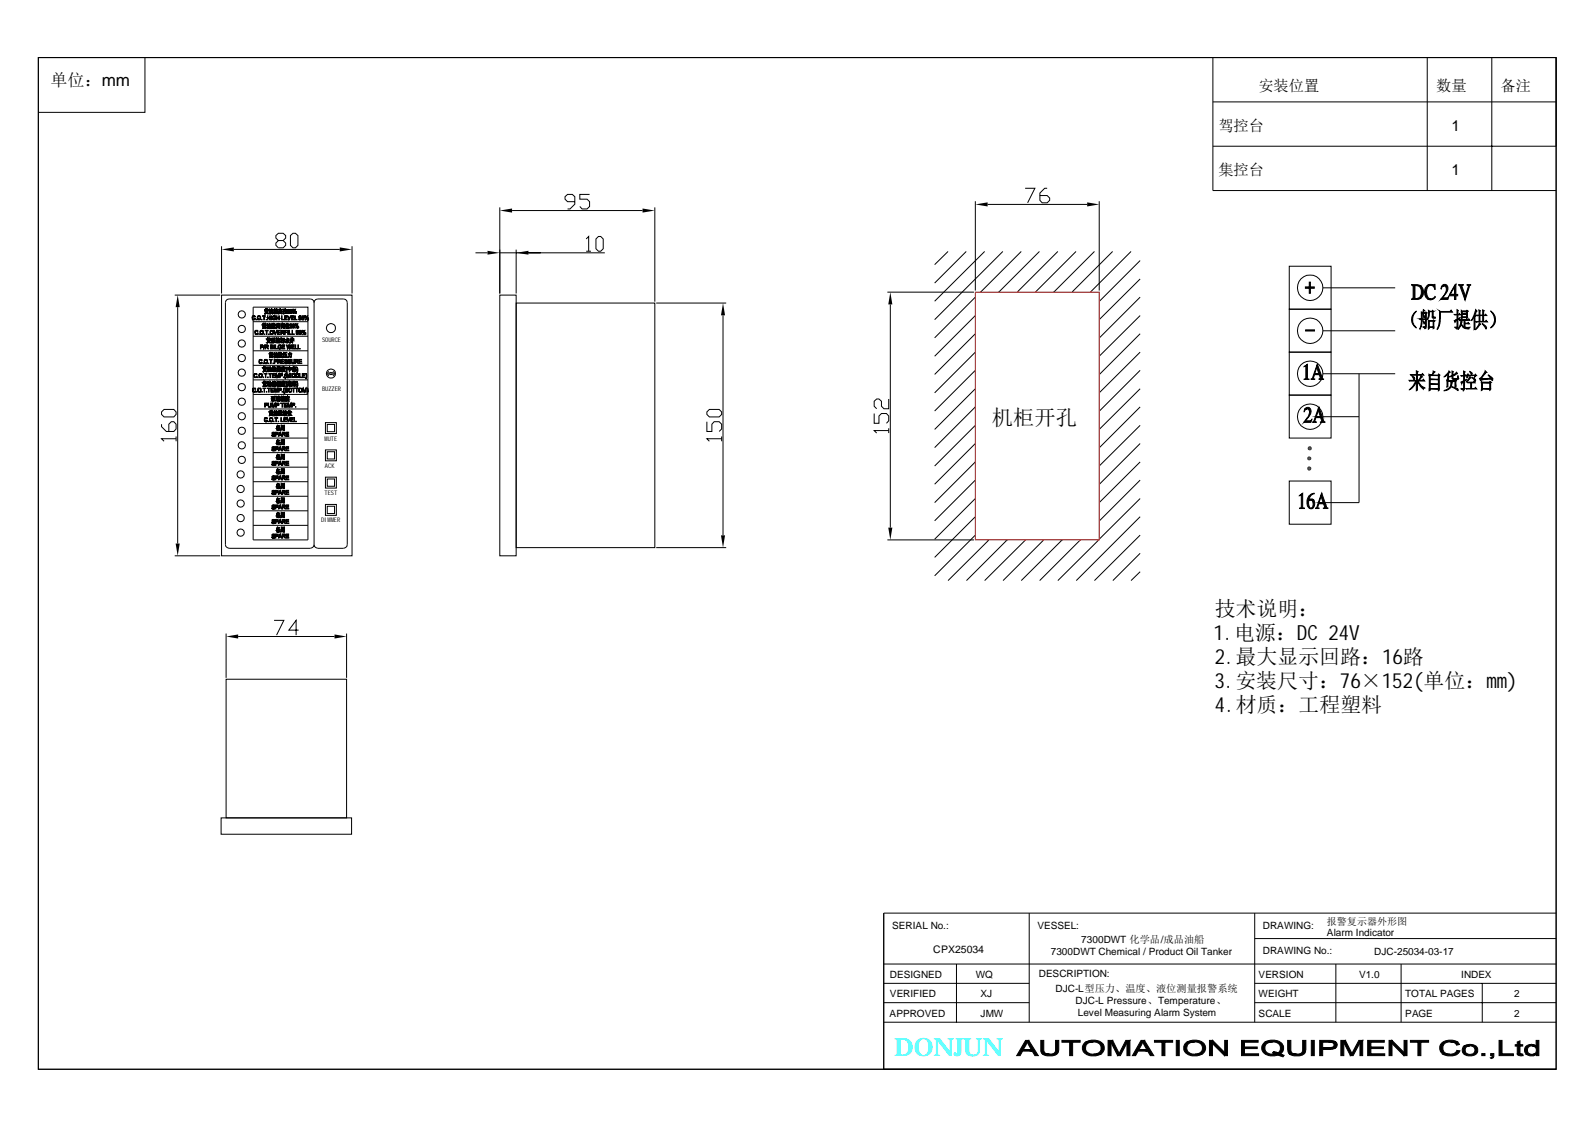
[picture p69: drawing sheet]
<svg xmlns="http://www.w3.org/2000/svg" width="297mm" height="210mm" viewBox="0 0 297 210" stroke-linecap="round" stroke-linejoin="round" font-family="sans-serif">
<defs><g id="words">
<text font-size="4.7" fill="#0ff" x="166.5" y="196.7">DONJUN</text>
<text font-size="4" x="184.7" y="79.1">机柜开孔</text>
<g font-size="3.9">
<text x="226" y="119.2">1.电源：DC 24V</text>
<text x="226.2" y="114.7">技术说明：</text>
<text x="226.2" y="123.6">2.最大显示回路：16路</text>
<text x="226.2" y="128.1">3.安装尺寸：76×152(单位：m)</text>
<text x="278.8" y="128.1">m</text>
<text x="226.3" y="132.5">4.材质：工程塑料</text>
</g>
<text font-size="3.2" x="9.4" y="15.9">单位：mm</text>
<g font-size="2.8">
<text x="234.3" y="17">安装位置</text>
<text x="267.4" y="17">数量</text>
<text x="279.5" y="17">备注</text>
<text x="226.9" y="24.3">驾控台</text>
<text x="270.3" y="24.3">1</text>
<text x="226.9" y="32.6">集控台</text>
<text x="270.3" y="32.6">1</text>
</g>
<g font-size="1.9">
<text x="166.1" y="173">SERIAL No.:</text>
<text x="193.2" y="173">VESSEL:</text>
<text x="235.2" y="173">DRAWING:</text>
<text x="247.1" y="172.3">报警复示器外形图</text>
<text x="173.8" y="177.5">CPX25034</text>
<text x="195.7" y="177.8">7300DWT Chemical / Product Oil Tanker</text>
<text x="201.3" y="175.6">7300DWT 化学品/成品油船</text>
<text x="235.2" y="177.7">DRAWING No.:</text>
<text x="247.1" y="174.4">Alarm Indicator</text>
<text x="255.9" y="177.9">DJC-25034-03-17</text>
<text x="165.7" y="185.7">VERIFIED</text>
<text x="165.7" y="182.1">DESIGNED</text>
<text x="181.7" y="182.1">WQ</text>
<text x="182.6" y="185.7">XJ</text>
<text x="193.4" y="182">DESCRIPTION:</text>
<text x="196.6" y="184.7">DJC-L型压力、温度、液位测量报警系统</text>
<text x="234.4" y="182.1">VERSION</text>
<text x="234.4" y="185.8">WEIGHT</text>
<text x="253.1" y="182.1">V1.0</text>
<text x="261.7" y="185.7">TOTAL PAGES</text>
<text x="272.1" y="182.1">INDEX</text>
<text x="282" y="185.7">2</text>
<text x="165.7" y="189.4">APPROVED</text>
<text x="182.6" y="189.4">JMW</text>
<text x="200.3" y="187">DJC-L Pressure、Temperature、</text>
<text x="200.7" y="189.2">Level Measuring Alarm System</text>
<text x="234.4" y="189.4">SCALE</text>
<text x="261.7" y="189.4">PAGE</text>
<text x="282" y="189.4">2</text>
</g>
<g font-size="1.2">
<text x="60" y="63.6">SOURCE</text>
<text x="60" y="72.8">BUZZER</text>
<text x="60.4" y="82.1">M</text>
<text x="61" y="82.1">UTE</text>
<text x="60.5" y="87.1">ACK</text>
<text x="60.4" y="92.2">TEST</text>
<text x="59.8" y="97.3">DIMER</text>
<text x="61.6" y="97.3">M</text>
</g>
</g></defs>
<g fill="none" stroke="#000" stroke-width=".19">
<path d="M7.1 10.7h282.7v188.5h-282.7zM27 10.8v10.1h-19.9M225.9 19h63.9M225.9 10.7v24.8h63.9M265.8 10.7v24.8M277.8 10.7v24.8M289.8 10.7v16.5h-63.9M93.1 38.6v16.1M95.4 39.2h24.3M107 37.6h-1.3l-.5-.5v-.5l.5-.4h.9l.4 .4v1.4l-.8 .9h-.5M109.8 36.2h-1.8v.9h1.3l.5 .5v.9l-.5 .4h-.9l-.4-.4M121.9 38.6v17.6"/>
<path d="M181.6 37.5v16.6M183.9 38.1h18.6M190.9 35.1h1.8l-1.3 2.7M195 35.1h-.5l-.8 .9v1.3l.4 .5h.9l.5-.5v-.4l-.5-.5h-1.3M204.7 37.5v16.6M32.5 55h8.5M33.1 57.2v44M41.3 55h24.3v48.5h-24.3zM41.3 45.9v8.8M42.1 56l.2-.2 .4-.1h15.1l.4 .1 .2 .2 .1 .4 .1-.4 .2-.2 .4-.1h4.8l.3 .1 .3 .2 .1 45.4-.1 .4-.3 .2-.3 .1h-4.8l-.6-.3-.1-.4-.1 .4-.6 .3h-15.1l-.6-.3zM43.5 46.5h19.8M47.1 57.2h10.2v43.4h-10.2z"/>
<path d="M47.1 59.9h10.2M51.8 44.8l-.4-.5v-.4l.4-.5h.9l.5 .5v.4l-.5 .5h-.9l-.4 .5v.4l.4 .5h.9l.5-.5v-.4l-.5-.5M54.1 43.9l.5-.5h.4l.5 .5v1.8l-.5 .5h-.4l-.5-.5zM58.5 56.3v45.1M65.6 45.9v8.8M88.5 47.1h2.3M93.1 55h3v48.5h-3zM93.1 47.1h3zM96.1 56.4h25.8v45.6h-25.8zM96.1 46.5v8.2M96.1 47.1h16.5M109.2 44.5l.4-.5v2.8"/>
<path d="M109.2 46.8h.9M111 44.5l.4-.5h.5l.4 .5v1.8l-.4 .5h-.5l-.4-.5zM122.2 56.4h13M134.6 58.7v41M165.3 54.4h16.1M165.8 56.7v41.6M176.6 46.8l-2.5 2.5M179.9 46.8l-5.8 5.9M181.6 55.3l-7.5 7.6M181.6 58.8l-7.5 7.6M183.4 46.8l-9.3 9.3M186.8 46.8l-12.7 12.7"/>
<path d="M190.2 46.8l-7.6 7.6M193.6 46.8l-7.6 7.6M197 46.8l-7.6 7.6M200.4 46.8l-7.6 7.6M203.8 46.8l-7.6 7.6M207.2 46.8l-7.6 7.6M210.6 46.8l-7.5 7.6M212.3 48.5l-7.6 7.6M212.3 52l-7.6 7.5M212.3 55.3l-7.6 7.7M212.3 58.8l-7.6 7.6M240.1 49.6h7.8v8h-7.8z"/>
<path d="M240.1 57.6h7.8v8h-7.8zM246.4 53.6h13.4M30.1 79v.5l.9 .9h1.4l.4-.5v-.9l-.4-.5h-.5l-.5 .5v1.4M30.6 76.3h1.8l.4 .4v.5l-.4 .5h-1.8l-.5-.5v-.5zM47.1 62.6h10.2M47.1 65.3h10.2M47.1 68h10.2M47.1 70.8h10.2M47.1 73.5h10.2M47.1 76.2h10.2M47.1 78.9h10.2M60.6 78.7h2v2h-2z"/>
<path d="M60.9 79.1h1.4v1.3h-1.4zM61.2 69.1l-.2 .3 .2 .6M61.3 69.3v.6M61.5 69.4h.3v.3h-.3zM61.9 69.3l.1 .2-.1 .4M62.1 69.1l.2 .3-.2 .6M131.6 76.7l.5-.4h1.8l.5 .4v.5l-.5 .5h-1.8l-.5-.5zM131.6 78.5v1.9h1v-1.4l.4-.5h.9l.5 .5v.9l-.5 .5M162.8 77v1.8h.9v-1.3l.5-.5h.9l.4 .5v.9l-.4 .4M165.5 74.3v1.8h-.9l-.4-.4v-1l-.5-.4h-.4l-.5 .4v1l.5 .4M165.5 79.8v.9M181.6 62.2l-7.5 7.5"/>
<path d="M181.6 65.6l-7.5 7.6M181.6 69l-7.5 7.6M181.6 72.4l-7.5 7.6M181.6 75.8l-7.5 7.6M181.6 79.2l-7.5 7.6M212.3 62.2l-7.6 7.6M212.3 65.6l-7.6 7.6M212.3 69l-7.6 7.6M212.3 72.4l-7.6 7.6M212.3 75.8l-7.6 7.6M212.3 79.2l-7.6 7.6M240.1 65.6h7.8v8h-7.8z"/>
<path d="M240.1 73.6h7.8v8h-7.8zM246.4 61.6h13.4M246.4 69.6h13.4M246.4 77.6h6.7M253.1 69.6v24h-6.7M32.8 81.7h-2.7l.5 .5M32.8 81.3v.9M47.1 81.6h10.2M47.1 84.3h10.2M47.1 87h10.2M47.1 89.7h10.2M47.1 92.4h10.2"/>
<path d="M47.1 95.1h10.2M47.1 97.8h10.2M60.6 94h2v2h-2zM60.6 83.8h2v2h-2zM60.6 88.9h2v2h-2zM60.9 84.1h1.4v1.4h-1.4zM60.9 89.2h1.4v1.4h-1.4zM60.9 94.3h1.4v1.3h-1.4zM134.4 81.7h-2.8l.5 .5M134.4 81.3v.9M165.5 80.2h-2.7l.5 .5M181.6 82.6l-7.5 7.6"/>
<path d="M181.6 86l-7.5 7.6M181.6 89.4l-7.5 7.6M181.6 92.9l-7.5 7.5M181.6 96.2l-7.5 7.6M181.6 99.7l-7.5 7.5M212.3 82.6l-7.6 7.6M212.3 86l-7.6 7.6M212.3 89.4l-7.6 7.6M212.3 92.9l-7.6 7.5M212.3 96.2l-11.9 11.9M212.3 99.7l-8.5 8.4M240.1 89.6h7.8v8h-7.8z"/>
<path d="M32.5 103.5h8.5M42.1 118v8.3M44.4 118.5h17.9M51 115.5h1.9l-1.4 2.8M55.6 117.4h-1.8l1.3-1.9v2.8M64.5 118v8.3M122.2 102h13M165.3 100.6h16.1M184.2 100.6l-7.6 7.5M187.6 100.6l-7.6 7.5M191 100.6l-7.6 7.5M194.4 100.6l-7.6 7.5"/>
<path d="M197.8 100.6l-7.6 7.5M201.2 100.6l-7.6 7.5M204.6 100.6l-7.6 7.5M212.3 103.1l-5.1 5M212.3 106.5l-1.7 1.6M42.1 126.5h22.4v25.8h-22.4zM41.2 152.3h24.3v3.1h-24.3zM164.6 179.5h125.2M178.1 179.5v10.9M191.7 170.1v20.3M233.7 174.8h56.1M233.7 170.1v20.3"/>
<path d="M248.8 179.5v10.9M260.9 179.5v10.9M289.8 170.1h-125.2v29.1h125.2M164.6 190.4h125.2M164.6 183.1h27.1M164.6 186.7h27.1M233.7 183.1h56.1M233.7 186.7h56.1M276 183.1v7.3"/>
<circle cx="45" cy="58.6" r=".68"/>
<circle cx="244" cy="53.6" r="2.37"/>
<circle cx="45" cy="77.5" r=".68"/>
<circle cx="45" cy="64" r=".68"/>
<circle cx="45" cy="66.7" r=".68"/>
<circle cx="45" cy="74.8" r=".68"/>
<circle cx="45" cy="72.1" r=".68"/>
<circle cx="45" cy="61.3" r=".68"/>
<circle cx="45" cy="69.4" r=".68"/>
<circle cx="61.6" cy="61.1" r=".84"/>
<circle cx="61.6" cy="69.6" r=".84"/>
<circle cx="244" cy="77.6" r="2.37"/>
<circle cx="244" cy="69.6" r="2.37"/>
<circle cx="244" cy="61.6" r="2.37"/>
<circle cx="44.8" cy="99.2" r=".68"/>
<circle cx="44.8" cy="88.4" r=".68"/>
<circle cx="44.8" cy="96.5" r=".68"/>
<circle cx="44.8" cy="93.8" r=".68"/>
<circle cx="44.8" cy="91.1" r=".68"/>
<circle cx="45" cy="85.7" r=".68"/>
<circle cx="45" cy="80.2" r=".68"/>
<circle cx="45" cy="82.9" r=".68"/>
</g>
<path d="M181.6 54.4h23.1v46.2h-23.1z" fill="none" stroke="#f00" stroke-width=".19"/>
<g fill="#000" stroke="#000" stroke-width=".19">
<path d="M51 58h.2zM50.5 60.7h.3zM51.8 66.1h.3z"/>
<path d="M47 58.9h.5l-.4 .1v.4l.2 .1h-.2l-.1-.1z" fill-rule="evenodd"/>
<path d="M47.1 59.5l.5-.2-.2 .3z" fill-rule="evenodd"/>
<path d="M47.3 58.9h.2v.1z" fill-rule="evenodd"/>
<path d="M47.7 59.5l.1 .1z" fill-rule="evenodd"/>
<path d="M48 58.9h.2l-.2 .1v.3l.1 .2h.4l-.1 .1-.5-.1z" fill-rule="evenodd"/>
<path d="M48 58.9l.3-.1 .2 .1v.6h-.3l.3-.1v-.4z" fill-rule="evenodd"/>
<path d="M48.7 59.5l.1 .1z" fill-rule="evenodd"/>
<path d="M49.4 58h.4h-.4v.3z" fill-rule="evenodd"/>
<path d="M49.3 57.7h.1l-.1 .1z" fill-rule="evenodd"/>
<path d="M48.9 58.8h.5l-.2 .1v.7l-.1-.7z" fill-rule="evenodd"/>
<path d="M49.5 57.5l-.1 .4z" fill-rule="evenodd"/>
<path d="M49.6 59.5v.1z" fill-rule="evenodd"/>
<path d="M49.6 58.1v.2l-.4 .2 .4-.2z" fill-rule="evenodd"/>
<path d="M49.5 57.8h.1z" fill-rule="evenodd"/>
<path d="M49.6 58.3l.3 .2z" fill-rule="evenodd"/>
<path d="M49.6 57.5l.1 .4-.1-.1z" fill-rule="evenodd"/>
<path d="M49.4 58l.4-.1 .1 .4-.1-.3z" fill-rule="evenodd"/>
<path d="M49.7 57.7l.2-.2v.1z" fill-rule="evenodd"/>
<path d="M49.8 58.8l.1 .4h.3h-.3v.4z" fill-rule="evenodd"/>
<path d="M49.6 57.9h.3v-.2l.1 .1z" fill-rule="evenodd"/>
<path d="M50.1 58.2h.1v.3z" fill-rule="evenodd"/>
<path d="M50.1 57.8l.1 .2z" fill-rule="evenodd"/>
<path d="M50.2 57.5l.1 .2z" fill-rule="evenodd"/>
<path d="M49.9 59.2h.3l.1-.4v.8l-.1-.4z" fill-rule="evenodd"/>
<path d="M50.4 57.7l-.1 .4-.1 .1z" fill-rule="evenodd"/>
<path d="M50.4 58.3l.3 .1-.3 .1z" fill-rule="evenodd"/>
<path d="M50.5 58.8l.1 .8z" fill-rule="evenodd"/>
<path d="M50.6 57.8h.1h-.1v.3z" fill-rule="evenodd"/>
<path d="M50.6 57.5v.3z" fill-rule="evenodd"/>
<path d="M50.6 58.1v.2h-.2h.2z" fill-rule="evenodd"/>
<path d="M50.4 57.8h.4h-.4v.3h.3h-.3v.2h.2h-.2z" fill-rule="evenodd"/>
<path d="M50.6 57.8h.2l-.1 .7-.3-.2h.3v-.2h-.3h.3v-.3z" fill-rule="evenodd"/>
<path d="M51 57.7h.2h-.1v.3z" fill-rule="evenodd"/>
<path d="M51 58v.5z" fill-rule="evenodd"/>
<path d="M50.8 58.9h.5l-.5 .1 .1 .5h.2l-.4-.1z" fill-rule="evenodd"/>
<path d="M51.1 58.3l.1 .1z" fill-rule="evenodd"/>
<path d="M51.1 58.1l.1 .1z" fill-rule="evenodd"/>
<path d="M51.1 57.7l.1 .2z" fill-rule="evenodd"/>
<path d="M51.1 57.5l.1 .1z" fill-rule="evenodd"/>
<path d="M51.1 57.6l.2 .1-.1 .8v-.5h-.2h.2v-.3z" fill-rule="evenodd"/>
<path d="M51.1 58.9h.2v.1z" fill-rule="evenodd"/>
<path d="M51.1 59.2h.2v.3l-.4 .1-.1-.1h.5v-.2z" fill-rule="evenodd"/>
<path d="M51.4 57.9h.1h-.1v.5h.3h-.3z" fill-rule="evenodd"/>
<path d="M51.4 57.9h.2v.3l-.1-.3z" fill-rule="evenodd"/>
<path d="M51.5 58.1v.2z" fill-rule="evenodd"/>
<path d="M51.4 57.6l-.1 .3z" fill-rule="evenodd"/>
<path d="M51.5 57.5l.3 .3-.1 .1z" fill-rule="evenodd"/>
<path d="M51.4 57.9h.2z" fill-rule="evenodd"/>
<path d="M51.5 58.8l.1 .4h.3h-.3v.4z" fill-rule="evenodd"/>
<path d="M51.6 58.2l.1 .2h-.2h.1z" fill-rule="evenodd"/>
<path d="M51.9 58h.1z" fill-rule="evenodd"/>
<path d="M52 57.9h.4z" fill-rule="evenodd"/>
<path d="M51.6 59.2h.3l.1-.4v.8l-.1-.4z" fill-rule="evenodd"/>
<path d="M52.1 57.5l.1 .1z" fill-rule="evenodd"/>
<path d="M52.4 58.4h.1z" fill-rule="evenodd"/>
<path d="M52.1 58.1h.3h-.3v.2z" fill-rule="evenodd"/>
<path d="M52.1 58.3l.3-.2v.2z" fill-rule="evenodd"/>
<path d="M52 57.8h.4h-.3v.1h.3v.1l-.4-.1z" fill-rule="evenodd"/>
<path d="M52.1 57.9h.3v-.1v.1z" fill-rule="evenodd"/>
<path d="M51.9 58h.7l-.6 .1-.1 .4z" fill-rule="evenodd"/>
<path d="M52.4 58.8l.1 .7 .4 .1h-.5z" fill-rule="evenodd"/>
<path d="M52.5 58.1l.1-.1-.1 .5-.1-.1h.1z" fill-rule="evenodd"/>
<path d="M51.8 57.6l.8 .1z" fill-rule="evenodd"/>
<path d="M52.8 57.8v.7z" fill-rule="evenodd"/>
<path d="M52.9 57.5v.3l-.2 .3z" fill-rule="evenodd"/>
<path d="M53 57.8l.1 .5z" fill-rule="evenodd"/>
<path d="M53.1 57.5l.1 .2z" fill-rule="evenodd"/>
<path d="M53.3 57.8l.1 .1-.2 .5z" fill-rule="evenodd"/>
<path d="M52.9 58.4h.6z" fill-rule="evenodd"/>
<path d="M52.9 57.8h.6z" fill-rule="evenodd"/>
<path d="M53 58.8h.5l-.4 .1v.3h.4h-.4v.3l.4 .1h-.5z" fill-rule="evenodd"/>
<path d="M53.6 58.2l.3 .1-.2 .1z" fill-rule="evenodd"/>
<path d="M53.6 57.7h.1l-.1 .1 .1 .3-.1-.1z" fill-rule="evenodd"/>
<path d="M53.5 58.8l.3 .6v.2z" fill-rule="evenodd"/>
<path d="M53.7 57.6l.3 .2-.1 .5h-.2l.2-.1v-.4z" fill-rule="evenodd"/>
<path d="M53.6 58.1l.3-.1-.2 .1z" fill-rule="evenodd"/>
<path d="M54 58.2l.4 .1-.2 .1z" fill-rule="evenodd"/>
<path d="M54.1 58.8l-.3 .8z" fill-rule="evenodd"/>
<path d="M54.2 57.9h.2z" fill-rule="evenodd"/>
<path d="M54.2 58h.2v.3h-.2h.1v-.3z" fill-rule="evenodd"/>
<path d="M54.1 57.6h.3l-.2 .1-.1 .2h.3l-.4 .1z" fill-rule="evenodd"/>
<path d="M54.5 57.7h.1v.2h.2l-.1 .1-.2-.1z" fill-rule="evenodd"/>
<path d="M54.6 57.6l.2 .1v.2h-.2l.1-.2z" fill-rule="evenodd"/>
<path d="M54.3 58.8h.4l-.4 .1v.3h.4h-.4v.3l.5 .1h-.5z" fill-rule="evenodd"/>
<path d="M54.9 58.1h.2l-.1 .2 .1 .1-.2-.1z" fill-rule="evenodd"/>
<path d="M54.9 58.8l.1 .7 .3 .1h-.4z" fill-rule="evenodd"/>
<path d="M54.9 58.1h.2v.2h-.1l.1-.2z" fill-rule="evenodd"/>
<path d="M55 57.6l-.4 .8z" fill-rule="evenodd"/>
<path d="M55.7 58.9h.2h-.2v.3h.2h-.2z" fill-rule="evenodd"/>
<path d="M55.7 59.4l.3 .1-.3 .1z" fill-rule="evenodd"/>
<path d="M55.7 58.9l.3-.1 .1 .2-.1 .5h-.1h.1v-.5z" fill-rule="evenodd"/>
<path d="M55.7 59.2h.3z" fill-rule="evenodd"/>
<path d="M56.2 59.4l.3 .1-.3 .1z" fill-rule="evenodd"/>
<path d="M56.3 59.1l.2 .1z" fill-rule="evenodd"/>
<path d="M56.4 59.2h.2l-.1 .3h-.1l.1-.1v-.2z" fill-rule="evenodd"/>
<path d="M56.2 58.8h.4l-.3 .3 .3 .1h-.4z" fill-rule="evenodd"/>
<path d="M56.7 58.9h.2l-.1 .2 .1 .1-.2-.1z" fill-rule="evenodd"/>
<path d="M56.8 58.9h.2v.3l-.1-.3z" fill-rule="evenodd"/>
<path d="M57.2 59.3h.1v.2l.1 .1-.2-.1z" fill-rule="evenodd"/>
<path d="M57.3 59.2h.1v.3h-.1l.1-.2h-.2z" fill-rule="evenodd"/>
<path d="M57.2 58.8l-.3 .8z" fill-rule="evenodd"/>
<path d="M243.8 52.5h.2v.9h.8v.3h-.8v.9h-.2v-.9h-.7v-.3h.7z" fill-rule="evenodd"/>
<path d="M263.5 58.1l.3-.1-.6 .8-.1 1.1 .2 .6 .5 .6-.7-.7-.2-.7a1.44 1.44 0 0 1 .4-1.3z" fill-rule="evenodd"/>
<path d="M262.9 53h1.1l.5 .2h-1v2.3l.9 .1-.3 .2h-1.2l.3-.4v-2z" fill-rule="evenodd"/>
<path d="M264.4 59.4l.3 .1h-.2z" fill-rule="evenodd"/>
<path d="M263.7 53.2h.9l.3 .4 .2 .5v.7l-.2 .5-.4 .3h-.8h.2a.98 .98 0 0 0 .8-.9v-.4a.97 .97 0 0 0-1-1.1z" fill-rule="evenodd"/>
<path d="M264.7 59.5h.8h-.6l-.1 1-.4 .8z" fill-rule="evenodd"/>
<path d="M264.7 58.3h.8h-.6v1.1h-.2z" fill-rule="evenodd"/>
<path d="M264.7 58.1l.2 .1 .8 .1-.2 2.8a.21 .21 0 0 1-.2 .1 .21 .21 0 0 1-.1-.2l-.1-.1h.3l.1-.1v-1.3l-1.1-.1h1.1v-1.1h-.8z" fill-rule="evenodd"/>
<path d="M265 59.7l.3 .3-.1 .3z" fill-rule="evenodd"/>
<path d="M265 58.6a.32 .32 0 0 1 .2 .2 .32 .32 0 0 1 0 .4z" fill-rule="evenodd"/>
<path d="M265.1 57.7l.2 .1-.3 .4h-.1z" fill-rule="evenodd"/>
<path d="M265 58.2l.5-.1 .2 .2z" fill-rule="evenodd"/>
<path d="M265.7 53.3l.2-.2h.6a.89 .89 0 0 0-.8 1.1v.4a.96 .96 0 0 0 .8 1l-.7 .1-.4-.7-.1-1z" fill-rule="evenodd"/>
<path d="M266 59.6l.2 .1-.2 .1z" fill-rule="evenodd"/>
<path d="M266 57.8l.2 .2h-.1z" fill-rule="evenodd"/>
<path d="M265.9 53.1l.3-.1 .8 .1z" fill-rule="evenodd"/>
<path d="M266.1 58h.6l.1-.2 .2 .2-.8 .1-.1 .9-.4 .6 .3-.7z" fill-rule="evenodd"/>
<path d="M266 59.8l.9-.1 .1-.1 .2 .2h-1v1.1h-.2z" fill-rule="evenodd"/>
<path d="M266.7 58.1l.3-.1-.1 1 .1 .1h-.3z" fill-rule="evenodd"/>
<path d="M266.9 59.8h.3l-.2 .1 .1 1.2-.2 .1v-.2h-.9l.9-.1z" fill-rule="evenodd"/>
<path d="M266.7 59.1l.5-.1 .1 .2-.4 .1z" fill-rule="evenodd"/>
<path d="M265.8 55.7l.9-.1 .5-.4 .1 .1a1.11 1.11 0 0 1-1.5 .4z" fill-rule="evenodd"/>
<path d="M265.9 53.1h1.2l.1-.1 .1 .9-.6-.7z" fill-rule="evenodd"/>
<path d="M268 57.9l.3 .1-.2 .1z" fill-rule="evenodd"/>
<path d="M268.5 53.3h.4l-.3 .1-.2 .4z" fill-rule="evenodd"/>
<path d="M268.7 53.1a.59 .59 0 0 1 .6-.1 .59 .59 0 0 1 .3 .5v.7l-.9 1.3-.4 .2 .7-.8 .4-.8-.2-.7-.7-.1z" fill-rule="evenodd"/>
<path d="M268.3 55.7l.4-.2h.9l.2-.3-.2 .6z" fill-rule="evenodd"/>
<path d="M268.1 58.1l1.9-.1 .2-.2 .3 .3h-2.2l-.1 2.1-.5 1.2 .3-1.4z" fill-rule="evenodd"/>
<path d="M270.8 59.7h.5l-.3 .3z" fill-rule="evenodd"/>
<path d="M271 53h.1l-1 1.8h1.4v.3h-.4v.7h-.2v-.7h-1v-.3z" fill-rule="evenodd"/>
<path d="M271.1 53v1.8h-1h.8v-1.4z" fill-rule="evenodd"/>
<path d="M271.3 57.7l.3 .1-.1 .8h-.2z" fill-rule="evenodd"/>
<path d="M271.3 58.6h.2v.8l-.2 .1z" fill-rule="evenodd"/>
<path d="M270.8 58.6h.8l.2-.2 .2 .2-1 .1z" fill-rule="evenodd"/>
<path d="M271 59.6l.9-.4-.4 .3v1.5l-.2-.1v-1.2z" fill-rule="evenodd"/>
<path d="M272.1 59.8l.2 .2-.1 .4-.7 1 .4-.8z" fill-rule="evenodd"/>
<path d="M272.1 58l1 .1h-.8v.4h1v.6h-1h.8v-.5l-.9-.1z" fill-rule="evenodd"/>
<path d="M272.1 57.8l.2 .2h1.1l-.1 .5h-1h.8v-.4l-1-.1z" fill-rule="evenodd"/>
<path d="M272.2 58.5l.9 .1h-.8v.5h1l-1 .1-.2 .2z" fill-rule="evenodd"/>
<path d="M271.6 53h.9l-.2 .2v.2l.6 1.7-.1 .8-.9-2.5z" fill-rule="evenodd"/>
<path d="M272.7 59.7h.1v.5l.8 .1h-.8v.6l.5 .1-.8-.1h.2z" fill-rule="evenodd"/>
<path d="M272.3 58h.8l.1-.2 .2 .2z" fill-rule="evenodd"/>
<path d="M273.1 59.2h.2l-.2 .1z" fill-rule="evenodd"/>
<path d="M271.7 59.5h1.7l.1-.1 .3 .3h-1.9z" fill-rule="evenodd"/>
<path d="M273.2 53l.7 .1-.3 .3-.8 2.5 .1-.8 .6-1.7v-.2z" fill-rule="evenodd"/>
<path d="M274.4 59h.1l-.4 .7z" fill-rule="evenodd"/>
<path d="M274.8 57.7l.3 .2-.5 .9 .2 .1h-.1v2.4l-.2 .1v-2.4l-.1-.1z" fill-rule="evenodd"/>
<path d="M275.4 57.7l.3 .2-.1 .8h-.2z" fill-rule="evenodd"/>
<path d="M275.4 58.8h.2v1.1h-.2z" fill-rule="evenodd"/>
<path d="M276.1 57.7l.3 .2-.1 .1v.7h-.2z" fill-rule="evenodd"/>
<path d="M276.1 58.8h.2v1.1h-.9h.7z" fill-rule="evenodd"/>
<path d="M274.9 58.7h1.6l.2-.2 .2 .3h-1.8z" fill-rule="evenodd"/>
<path d="M274.8 59.9h1.8l.2-.2 .2 .3h-2.1z" fill-rule="evenodd"/>
<path d="M277.6 57.9l.5 .4 .4 .9-.1 1-.3 .5-.5 .4 .4-.5a2.15 2.15 0 0 0 .2-1.9z" fill-rule="evenodd"/>
<path d="M47.1 72.4l.1-.1h.3l-.3 .1-.1 .2v.3l.3 .1h-.3z" fill-rule="evenodd"/>
<path d="M47.1 73h.3l.2-.2-.1 .2z" fill-rule="evenodd"/>
<path d="M47.4 72.4h.2v.1z" fill-rule="evenodd"/>
<path d="M47.4 69.6h.4l-.4 .2v.3l.2 .1-.3-.1z" fill-rule="evenodd"/>
<path d="M47.7 72.9l.2 .1z" fill-rule="evenodd"/>
<path d="M47.5 61.6h.5l-.4 .1v.4l.2 .1h-.2l-.1-.1z" fill-rule="evenodd"/>
<path d="M47.4 70.2h.3l.2-.1-.2 .2z" fill-rule="evenodd"/>
<path d="M47.6 69.7h.2l.1 .1z" fill-rule="evenodd"/>
<path d="M47.6 62.2l.5-.2-.2 .3z" fill-rule="evenodd"/>
<path d="M47.8 61.6h.2v.1z" fill-rule="evenodd"/>
<path d="M48 70.2l.1 .1z" fill-rule="evenodd"/>
<path d="M48.1 72.3l.2 .1-.2 .1v.3l.4 .2h-.3l-.2-.1z" fill-rule="evenodd"/>
<path d="M48.2 62.2l.1 .1z" fill-rule="evenodd"/>
<path d="M48.1 72.3h.4l.1 .1-.1 .6h-.2l.2-.2v-.4z" fill-rule="evenodd"/>
<path d="M48.3 69.7h.2h-.2v.3l.1 .2h.4l-.1 .1h-.3l-.2-.1z" fill-rule="evenodd"/>
<path d="M48.5 61.7l.3-.1-.3 .1v.3l.1 .2h.4l-.1 .1-.4-.1z" fill-rule="evenodd"/>
<path d="M48.2 67.1l.3-.2 .3 .1-.5 .2v.3l.2 .2-.2-.1z" fill-rule="evenodd"/>
<path d="M48.3 69.6l.5 .1 .1 .3-.1 .2h-.3l.3-.1-.1-.4z" fill-rule="evenodd"/>
<path d="M48.5 61.6l.3-.1 .2 .2v.5h-.2l.2-.1-.1-.4z" fill-rule="evenodd"/>
<path d="M48.5 64.2l.5 .1h-.4v.3h.4l-.4 .1v.3z" fill-rule="evenodd"/>
<path d="M48.3 67.7l.4-.1 .1-.1a.25 .25 0 0 1-.2 .2 .25 .25 0 0 1-.3 0z" fill-rule="evenodd"/>
<path d="M48.5 67h.3v.2z" fill-rule="evenodd"/>
<path d="M48.8 72.9v.1z" fill-rule="evenodd"/>
<path d="M48.8 60.5l.2-.1z" fill-rule="evenodd"/>
<path d="M49 60.7h.3h-.3v.3z" fill-rule="evenodd"/>
<path d="M48.8 64.3l.2 .1v.2h-.4l.3-.1z" fill-rule="evenodd"/>
<path d="M49 67.6l.1 .1z" fill-rule="evenodd"/>
<path d="M49 70.2l.1 .1z" fill-rule="evenodd"/>
<path d="M49 60.3l.1 .3-.2-.2z" fill-rule="evenodd"/>
<path d="M49.3 64.2l-.2 .8z" fill-rule="evenodd"/>
<path d="M49.1 71.4v.1z" fill-rule="evenodd"/>
<path d="M49 71.2l-.1 .1z" fill-rule="evenodd"/>
<path d="M49.1 68.7v.1z" fill-rule="evenodd"/>
<path d="M49 68.5l-.1 .1z" fill-rule="evenodd"/>
<path d="M49.1 71.5h.4h-.4v.3z" fill-rule="evenodd"/>
<path d="M49.1 68.8h.4h-.4v.3z" fill-rule="evenodd"/>
<path d="M49.1 60.8l.1 .2-.4 .2 .3-.2z" fill-rule="evenodd"/>
<path d="M49.1 60.5h.1z" fill-rule="evenodd"/>
<path d="M49.2 62.2l.1 .1z" fill-rule="evenodd"/>
<path d="M49.2 71l-.1 .4v-.3z" fill-rule="evenodd"/>
<path d="M49.2 68.3l-.1 .4v-.3z" fill-rule="evenodd"/>
<path d="M49.2 61l.3 .2z" fill-rule="evenodd"/>
<path d="M49.2 60.2l.1 .4-.2-.1z" fill-rule="evenodd"/>
<path d="M49.3 71.5v.4l-.4 .1 .4-.2z" fill-rule="evenodd"/>
<path d="M49.2 71.3h.1z" fill-rule="evenodd"/>
<path d="M49.3 68.8v.3l-.4 .2 .4-.2z" fill-rule="evenodd"/>
<path d="M49.2 68.6h.1z" fill-rule="evenodd"/>
<path d="M49.3 67h.2l-.2 .1v.4l.4 .2a.34 .34 0 0 1-.5-.2z" fill-rule="evenodd"/>
<path d="M49.3 71.8l.3 .1v.1z" fill-rule="evenodd"/>
<path d="M49.3 71l.1 .3h-.1z" fill-rule="evenodd"/>
<path d="M49.3 69.1h.3v.2z" fill-rule="evenodd"/>
<path d="M49.3 68.3l.1 .3h-.1z" fill-rule="evenodd"/>
<path d="M49 60.7l.4-.1v.4h-.1v-.3z" fill-rule="evenodd"/>
<path d="M49.3 60.4l.2-.1z" fill-rule="evenodd"/>
<path d="M49.2 60.6h.3v-.2v.2z" fill-rule="evenodd"/>
<path d="M49.3 67l.3-.1 .2 .2-.1 .6h-.2l.2-.2v-.4z" fill-rule="evenodd"/>
<path d="M49.1 71.5l.4-.1v.4v-.3z" fill-rule="evenodd"/>
<path d="M49 72.3h.5l-.2 .1v.6l-.1-.6z" fill-rule="evenodd"/>
<path d="M49.1 68.8l.4-.1v.4v-.3z" fill-rule="evenodd"/>
<path d="M49.3 75.1l.5 .1h-.4v.3h.4h-.4v.3z" fill-rule="evenodd"/>
<path d="M49.3 77.9l.1-.1h.3l-.3 .1-.1 .2v.2l.2 .2h-.2l-.1-.2z" fill-rule="evenodd"/>
<path d="M49.4 71.2l.2-.1z" fill-rule="evenodd"/>
<path d="M49.4 68.5l.2-.1z" fill-rule="evenodd"/>
<path d="M49.6 72.9l.1 .1z" fill-rule="evenodd"/>
<path d="M49.3 71.3h.3v-.1l.1 .1z" fill-rule="evenodd"/>
<path d="M49.3 68.6h.3v-.1l.1 .1z" fill-rule="evenodd"/>
<path d="M49.7 60.9h.1v.3z" fill-rule="evenodd"/>
<path d="M49.7 60.5l.1 .2z" fill-rule="evenodd"/>
<path d="M49.4 64.2l.5 .1h-.4v.3h.4l-.4 .1v.3z" fill-rule="evenodd"/>
<path d="M49.3 78.5l.5-.2-.2 .3z" fill-rule="evenodd"/>
<path d="M49.6 77.9h.2v.1z" fill-rule="evenodd"/>
<path d="M49.2 69.6h.5l-.2 .1v.6l-.1-.6z" fill-rule="evenodd"/>
<path d="M49.7 60.3l.2 .1z" fill-rule="evenodd"/>
<path d="M49.8 63.3l.1 .1z" fill-rule="evenodd"/>
<path d="M49.6 63.2l.2-.1z" fill-rule="evenodd"/>
<path d="M49.6 64.7h.2l.2 .3z" fill-rule="evenodd"/>
<path d="M49.8 71.7h.1v.2z" fill-rule="evenodd"/>
<path d="M49.8 69h.1v.2z" fill-rule="evenodd"/>
<path d="M49.8 63.4h.4h-.3l-.1 .3z" fill-rule="evenodd"/>
<path d="M49.6 75.2h.2v.3h-.4l.3-.1v-.2z" fill-rule="evenodd"/>
<path d="M49.8 71.3l.1 .2z" fill-rule="evenodd"/>
<path d="M49.8 68.6l.1 .2z" fill-rule="evenodd"/>
<path d="M49.9 71l.1 .2z" fill-rule="evenodd"/>
<path d="M49.9 68.3l.1 .2z" fill-rule="evenodd"/>
<path d="M49.9 70.2v.1z" fill-rule="evenodd"/>
<path d="M49.9 62.9l-.1 .4v-.3z" fill-rule="evenodd"/>
<path d="M49.7 64.3l.2 .1v.2h-.4h.3l.1-.2z" fill-rule="evenodd"/>
<path d="M49.9 61.1h.4l-.4 .1z" fill-rule="evenodd"/>
<path d="M49.9 60.4l.1 .1z" fill-rule="evenodd"/>
<path d="M49.9 60.5l-.2 .4z" fill-rule="evenodd"/>
<path d="M49.4 61.5h.5l-.2 .1v.7h-.1v-.7z" fill-rule="evenodd"/>
<path d="M49.9 67.6l.2 .1z" fill-rule="evenodd"/>
<path d="M49.9 78.5h.2z" fill-rule="evenodd"/>
<path d="M50 63.5v.3l-.4 .1 .4-.2z" fill-rule="evenodd"/>
<path d="M49.9 63.2h.2z" fill-rule="evenodd"/>
<path d="M50 62.2l.2 .1z" fill-rule="evenodd"/>
<path d="M49.9 75.1l.2 .6h.1h-.2z" fill-rule="evenodd"/>
<path d="M50.1 63.7l.3 .2z" fill-rule="evenodd"/>
<path d="M50.1 62.9l.1 .4-.2-.1z" fill-rule="evenodd"/>
<path d="M50.1 71.9h.3z" fill-rule="evenodd"/>
<path d="M50 71.2l-.1 .5z" fill-rule="evenodd"/>
<path d="M50.1 69.1h.3z" fill-rule="evenodd"/>
<path d="M50.1 68.5l-.2 .5z" fill-rule="evenodd"/>
<path d="M50.2 60.5h.1h-.1v.3z" fill-rule="evenodd"/>
<path d="M50.2 60.2v.3z" fill-rule="evenodd"/>
<path d="M50.2 60.8v.3h-.2h.2z" fill-rule="evenodd"/>
<path d="M50.1 76.7l.2-.1z" fill-rule="evenodd"/>
<path d="M49.8 63.4l.4-.1v.4v-.3z" fill-rule="evenodd"/>
<path d="M50.2 66.1h.5h-.4l-.1 .3z" fill-rule="evenodd"/>
<path d="M50.1 65.9l.2-.1z" fill-rule="evenodd"/>
<path d="M50.2 77h.4h-.3l-.1 .3z" fill-rule="evenodd"/>
<path d="M50.1 63.1l.2-.1z" fill-rule="evenodd"/>
<path d="M50.2 77.9h.3l-.2 .1v.3l.4 .2h-.4l-.1-.1z" fill-rule="evenodd"/>
<path d="M50.3 71.3h.1h-.1v.3z" fill-rule="evenodd"/>
<path d="M50.3 71v.3z" fill-rule="evenodd"/>
<path d="M50.3 68.6h.1h-.1v.2z" fill-rule="evenodd"/>
<path d="M50.3 68.3v.3z" fill-rule="evenodd"/>
<path d="M50.3 76.5v.4l-.1-.3z" fill-rule="evenodd"/>
<path d="M50.3 71.6v.3h-.2h.2z" fill-rule="evenodd"/>
<path d="M50.3 68.8v.3h-.2h.2z" fill-rule="evenodd"/>
<path d="M49.9 60.5h.5h-.4v.3h.3h-.3v.3h.2h-.3z" fill-rule="evenodd"/>
<path d="M50.1 63.3h.2l.1-.2v.2z" fill-rule="evenodd"/>
<path d="M50.3 65.7v.4z" fill-rule="evenodd"/>
<path d="M49.8 72.3h.6l-.3 .1v.6l-.1-.6z" fill-rule="evenodd"/>
<path d="M50.2 60.5h.2l-.1 .7-.4-.1h.4v-.3h-.3h.3v-.3z" fill-rule="evenodd"/>
<path d="M50.3 61.7l.3-.1-.2 .2v.2l.1 .2h.3l-.1 .1-.4-.1z" fill-rule="evenodd"/>
<path d="M50.4 76.7h.1z" fill-rule="evenodd"/>
<path d="M50.4 66.2v.3l-.3 .1 .3-.2z" fill-rule="evenodd"/>
<path d="M50.4 65.9h.1z" fill-rule="evenodd"/>
<path d="M50.4 77.1v.2l-.3 .1 .3-.2z" fill-rule="evenodd"/>
<path d="M50.1 71.3h.4h-.4v.3h.3h-.3v.3h.2h-.2z" fill-rule="evenodd"/>
<path d="M50.1 68.6h.4h-.4v.2h.3h-.3v.3h.2h-.2z" fill-rule="evenodd"/>
<path d="M50.5 66.4l.3 .2z" fill-rule="evenodd"/>
<path d="M50.5 65.6l.1 .4-.2-.1z" fill-rule="evenodd"/>
<path d="M50.4 75.1l.1 .6-.4 .1-.1-.1h.3l.1-.1z" fill-rule="evenodd"/>
<path d="M50.5 77.2l.3 .2z" fill-rule="evenodd"/>
<path d="M50.5 76.5l.1 .3-.2-.1z" fill-rule="evenodd"/>
<path d="M50.3 77.8l.4 .1 .1 .4-.1 .2h-.2l.2-.2v-.3z" fill-rule="evenodd"/>
<path d="M50.3 71.3h.2v.6h-.4h.3v-.3h-.3h.3v-.3z" fill-rule="evenodd"/>
<path d="M50.3 68.6h.2v.6l-.4-.1h.3v-.3h-.3h.3v-.2z" fill-rule="evenodd"/>
<path d="M50.4 61.6l.3-.1 .2 .2-.1 .5h-.2l.2-.2v-.3z" fill-rule="evenodd"/>
<path d="M50.1 69.6h.5l-.2 .1v.6l-.1-.6z" fill-rule="evenodd"/>
<path d="M50.6 60.4h.2h-.1v.3z" fill-rule="evenodd"/>
<path d="M50.4 64.2l.4 .1h-.4v.3l.4 .1h-.4v.2l.4 .1h-.4z" fill-rule="evenodd"/>
<path d="M50.6 60.7l-.1 .5z" fill-rule="evenodd"/>
<path d="M50.7 63.2l-.2 .1z" fill-rule="evenodd"/>
<path d="M50.2 66.1h.5v.3v-.3z" fill-rule="evenodd"/>
<path d="M50.5 74.1h.2z" fill-rule="evenodd"/>
<path d="M50.2 76.9h.5v.3l-.1-.2z" fill-rule="evenodd"/>
<path d="M50.7 71.4l.2 .1z" fill-rule="evenodd"/>
<path d="M50.7 68.7l.2 .1z" fill-rule="evenodd"/>
<path d="M50.7 61.1h.1z" fill-rule="evenodd"/>
<path d="M50.7 60.8v.1z" fill-rule="evenodd"/>
<path d="M50.7 60.5v.1z" fill-rule="evenodd"/>
<path d="M50.7 60.2l.1 .1h-.1z" fill-rule="evenodd"/>
<path d="M50.2 66.9h.5l-.2 .1v.7l-.1-.7z" fill-rule="evenodd"/>
<path d="M50.5 76.6h.2z" fill-rule="evenodd"/>
<path d="M50.6 65.8h.2z" fill-rule="evenodd"/>
<path d="M50.7 74.6h.2z" fill-rule="evenodd"/>
<path d="M50.7 71.2h.2h-.1v.2z" fill-rule="evenodd"/>
<path d="M50.7 68.5h.2h-.1v.2z" fill-rule="evenodd"/>
<path d="M50.5 63.5h.3z" fill-rule="evenodd"/>
<path d="M50.6 64.3h.2v.2l-.4 .1 .3-.1z" fill-rule="evenodd"/>
<path d="M50.5 66h.3v-.1v.2z" fill-rule="evenodd"/>
<path d="M50.5 74.4h.4z" fill-rule="evenodd"/>
<path d="M50.6 75.1h.2l-.1 .7h-.1z" fill-rule="evenodd"/>
<path d="M50.8 75.1l.1 .7z" fill-rule="evenodd"/>
<path d="M50.5 76.8h.2l.1-.1v.2z" fill-rule="evenodd"/>
<path d="M50.8 71.6l.1 .1z" fill-rule="evenodd"/>
<path d="M50.7 71.5v.5z" fill-rule="evenodd"/>
<path d="M50.8 68.8l.1 .2z" fill-rule="evenodd"/>
<path d="M50.7 68.8v.5z" fill-rule="evenodd"/>
<path d="M50.6 60.4h.3l-.1 .8v-.5h-.3h.3v-.3z" fill-rule="evenodd"/>
<path d="M50.7 63.5v.2l-.2 .2z" fill-rule="evenodd"/>
<path d="M50.6 64.7h.2l.1 .2h-.5l.4-.1z" fill-rule="evenodd"/>
<path d="M50.8 67.6l.1 .1z" fill-rule="evenodd"/>
<path d="M50.8 71.2l.1 .2z" fill-rule="evenodd"/>
<path d="M50.8 71h.1l-.1 .1z" fill-rule="evenodd"/>
<path d="M50.8 68.5l.1 .2z" fill-rule="evenodd"/>
<path d="M50.8 68.3h.1l-.1 .1z" fill-rule="evenodd"/>
<path d="M50.9 63.3l-.1 .6z" fill-rule="evenodd"/>
<path d="M50.8 63l-.1 .1z" fill-rule="evenodd"/>
<path d="M50.7 74.4h.2l-.4 .3z" fill-rule="evenodd"/>
<path d="M50.9 74.2v.5l-.2-.1h.2z" fill-rule="evenodd"/>
<path d="M50.7 73.9l.2-.1z" fill-rule="evenodd"/>
<path d="M50.9 60.6h.2h-.1v.5h.3h-.3z" fill-rule="evenodd"/>
<path d="M50.9 60.6h.3v.3l-.1-.3z" fill-rule="evenodd"/>
<path d="M50.9 63.5l.4 .3h-.2z" fill-rule="evenodd"/>
<path d="M51 66.3h.1v.3z" fill-rule="evenodd"/>
<path d="M51 65.9l.1 .2z" fill-rule="evenodd"/>
<path d="M50.9 74.4l.4 .2h-.2z" fill-rule="evenodd"/>
<path d="M51 77.1h.1l-.1 .3z" fill-rule="evenodd"/>
<path d="M51 76.8v.1z" fill-rule="evenodd"/>
<path d="M50.7 71.1l.3 .1v.7h-.2l.1-.4-.2-.1h.2v-.2z" fill-rule="evenodd"/>
<path d="M50.4 72.3h.6l-.5 .1v.2h.4l-.4 .1v.3h.5h-.6z" fill-rule="evenodd"/>
<path d="M50.7 68.4l.3 .1v.7h-.2l.1-.4-.2-.1h.2v-.2z" fill-rule="evenodd"/>
<path d="M51 60.3l-.2 .3z" fill-rule="evenodd"/>
<path d="M51 64.2l.1 .8z" fill-rule="evenodd"/>
<path d="M51 60.8l.1 .2z" fill-rule="evenodd"/>
<path d="M51 60.3l.3 .3z" fill-rule="evenodd"/>
<path d="M51 65.7l.1 .1z" fill-rule="evenodd"/>
<path d="M51 76.5l.1 .2z" fill-rule="evenodd"/>
<path d="M51 71.4h.3h-.2v.5h.3h-.4z" fill-rule="evenodd"/>
<path d="M51 71.4h.3v.2v-.2z" fill-rule="evenodd"/>
<path d="M51 68.7h.3h-.2v.4l.3 .1h-.4z" fill-rule="evenodd"/>
<path d="M51 68.7h.3v.2v-.2z" fill-rule="evenodd"/>
<path d="M51 61.5h.1l.2 .8z" fill-rule="evenodd"/>
<path d="M50.7 63.2h.5h-.5v.1z" fill-rule="evenodd"/>
<path d="M50.7 74h.5h-.4l-.1 .2z" fill-rule="evenodd"/>
<path d="M51.1 71l-.1 .4z" fill-rule="evenodd"/>
<path d="M51.1 68.3l-.1 .4z" fill-rule="evenodd"/>
<path d="M51 60.6h.2z" fill-rule="evenodd"/>
<path d="M51.1 63.4l.1 .1-.2 .1z" fill-rule="evenodd"/>
<path d="M50.7 63.3l.5-.1-.1 .1z" fill-rule="evenodd"/>
<path d="M51.2 74.2l.1 .1-.3 .1z" fill-rule="evenodd"/>
<path d="M50.7 74.2l.5-.2-.1 .2z" fill-rule="evenodd"/>
<path d="M51.2 71.6l.1 .1z" fill-rule="evenodd"/>
<path d="M51.1 71l.3 .4z" fill-rule="evenodd"/>
<path d="M51.2 68.9l.1 .1z" fill-rule="evenodd"/>
<path d="M51.1 68.3l.3 .4z" fill-rule="evenodd"/>
<path d="M50.7 69.6h.5l-.4 .1v.2h.4v.1h-.4v.2l.4 .1h-.5z" fill-rule="evenodd"/>
<path d="M50.5 63h.8z" fill-rule="evenodd"/>
<path d="M51.2 65.8l-.2 .5z" fill-rule="evenodd"/>
<path d="M50.5 73.8h.8z" fill-rule="evenodd"/>
<path d="M51.2 76.7l-.1 .4h-.1z" fill-rule="evenodd"/>
<path d="M51.1 72.3h.1v.7z" fill-rule="evenodd"/>
<path d="M51.2 72.3l.2 .7z" fill-rule="evenodd"/>
<path d="M51.2 60.9l.1 .2h-.3h.2z" fill-rule="evenodd"/>
<path d="M51.3 66.5h.3l-.3 .1z" fill-rule="evenodd"/>
<path d="M51.3 77.3h.3h-.3v.1z" fill-rule="evenodd"/>
<path d="M51.2 75.1h.1l-.4 .7z" fill-rule="evenodd"/>
<path d="M51.3 75.1l-.1 .7z" fill-rule="evenodd"/>
<path d="M51.1 71.4h.2z" fill-rule="evenodd"/>
<path d="M51.1 68.7h.2z" fill-rule="evenodd"/>
<path d="M51.3 64.2v.7l.4 .1h-.4z" fill-rule="evenodd"/>
<path d="M51 66.9l.5 .1h-.3v.3h.3l-.3 .1v.3h-.2z" fill-rule="evenodd"/>
<path d="M51.3 71.6l.1 .3h-.3h.2z" fill-rule="evenodd"/>
<path d="M51.3 68.9l.1 .2-.3 .1 .2-.1z" fill-rule="evenodd"/>
<path d="M51.4 63.3l.2 .1z" fill-rule="evenodd"/>
<path d="M51.4 74.4h.1v.3z" fill-rule="evenodd"/>
<path d="M51.4 74.1l.1 .1z" fill-rule="evenodd"/>
<path d="M51.4 65.9h.2h-.1v.3z" fill-rule="evenodd"/>
<path d="M51.4 65.6l.1 .3z" fill-rule="evenodd"/>
<path d="M51.4 76.7h.2h-.1v.3z" fill-rule="evenodd"/>
<path d="M51.4 76.5l.1 .2z" fill-rule="evenodd"/>
<path d="M51.5 63.1h.1h-.1v.2z" fill-rule="evenodd"/>
<path d="M51.4 66.2l.1 .3h-.2h.1z" fill-rule="evenodd"/>
<path d="M51.5 73.8v.2z" fill-rule="evenodd"/>
<path d="M51.4 77l.1 .3h-.2h.1z" fill-rule="evenodd"/>
<path d="M51.3 69.6h.2l-.1 .7h-.1z" fill-rule="evenodd"/>
<path d="M51.5 69.6l.1 .7z" fill-rule="evenodd"/>
<path d="M51.5 63.5l.1 .1z" fill-rule="evenodd"/>
<path d="M51.5 63.4l-.1 .5z" fill-rule="evenodd"/>
<path d="M51.5 71.6l.2 .1-.1 .2z" fill-rule="evenodd"/>
<path d="M51.5 71.3h.1v.1z" fill-rule="evenodd"/>
<path d="M51.5 68.9l.2 .1-.1 .2z" fill-rule="evenodd"/>
<path d="M51.5 68.6h.1v.1z" fill-rule="evenodd"/>
<path d="M51.5 63.8h.1z" fill-rule="evenodd"/>
<path d="M51.5 63.2l.1 .1z" fill-rule="evenodd"/>
<path d="M51.5 62.9l.1 .1h-.1z" fill-rule="evenodd"/>
<path d="M51.3 67h.2v.3h-.3h.3v-.1z" fill-rule="evenodd"/>
<path d="M51.6 60.6h.3z" fill-rule="evenodd"/>
<path d="M51.5 61.5l-.2 .8z" fill-rule="evenodd"/>
<path d="M51.6 79.8h.5h-.5v.1h.4h-.4v.2h.2h-.2z" fill-rule="evenodd"/>
<path d="M51.6 71l.1 .2z" fill-rule="evenodd"/>
<path d="M51.6 68.3l.1 .2z" fill-rule="evenodd"/>
<path d="M51.3 65.9h.4h-.4v.3h.3h-.3v.3h.2h-.2z" fill-rule="evenodd"/>
<path d="M51.6 74l-.1 .4h-.1z" fill-rule="evenodd"/>
<path d="M51.3 76.7h.4h-.4v.3h.3h-.3v.3h.2h-.2z" fill-rule="evenodd"/>
<path d="M51.6 79.3h.3h-.2l-.2 .3z" fill-rule="evenodd"/>
<path d="M51.5 63l.2 .1-.1 .8v-.5l-.2-.1h.2v-.2z" fill-rule="evenodd"/>
<path d="M51.4 65.9h.3l-.1 .7-.3-.1h.3v-.3h-.3h.3v-.3z" fill-rule="evenodd"/>
<path d="M51.7 74.4h.1h-.1v.3z" fill-rule="evenodd"/>
<path d="M51.7 74.3h.1h-.1v.1z" fill-rule="evenodd"/>
<path d="M51.7 74.1h.2z" fill-rule="evenodd"/>
<path d="M51.4 75.1l.5 .1h-.4v.3h.4h-.4v.3z" fill-rule="evenodd"/>
<path d="M51.4 76.7h.3l-.1 .7v-.1h-.3h.3v-.3h-.3h.3v-.3z" fill-rule="evenodd"/>
<path d="M51.7 79.3l.1 .2z" fill-rule="evenodd"/>
<path d="M51.7 79.2v.1z" fill-rule="evenodd"/>
<path d="M51.7 60.2l.1 .1z" fill-rule="evenodd"/>
<path d="M51.2 77.8h.5v.1h-.2v.6l-.1-.6h-.2z" fill-rule="evenodd"/>
<path d="M51.6 72.3h.1l-.3 .7z" fill-rule="evenodd"/>
<path d="M51.7 72.3l-.1 .7z" fill-rule="evenodd"/>
<path d="M51.8 63.3h.2h-.2v.5l.3 .1-.3-.1z" fill-rule="evenodd"/>
<path d="M51.8 63.3h.3l-.1 .3v-.3z" fill-rule="evenodd"/>
<path d="M51.8 71.6h.1l-.1 .3z" fill-rule="evenodd"/>
<path d="M51.7 71.2l-.1 .5z" fill-rule="evenodd"/>
<path d="M51.8 68.9h.1l-.1 .3z" fill-rule="evenodd"/>
<path d="M51.8 68.5l-.1 .5z" fill-rule="evenodd"/>
<path d="M51.8 76.9h.3z" fill-rule="evenodd"/>
<path d="M51.8 78.5h.1z" fill-rule="evenodd"/>
<path d="M51.8 79.8h.2l-.2 .1z" fill-rule="evenodd"/>
<path d="M51.8 71.3h.3h-.3v.1h.4l-.4 .1z" fill-rule="evenodd"/>
<path d="M51.8 71.1h.3h-.3v.1h.4v.2h-.4h.3v-.1h-.3z" fill-rule="evenodd"/>
<path d="M51.8 71l.4 .1v.1h-.4h.3v-.1z" fill-rule="evenodd"/>
<path d="M51.8 68.6h.3h-.3v.1h.4l-.4 .1z" fill-rule="evenodd"/>
<path d="M51.8 68.4h.3h-.3v.1h.4v.2h-.4h.3v-.1h-.3z" fill-rule="evenodd"/>
<path d="M51.8 68.3l.4 .1v.1h-.4h.3v-.1z" fill-rule="evenodd"/>
<path d="M51.8 63l-.1 .3z" fill-rule="evenodd"/>
<path d="M51.8 74.4h.3h-.2l-.1 .3z" fill-rule="evenodd"/>
<path d="M51.8 74.3h.3h-.2v.1z" fill-rule="evenodd"/>
<path d="M51.8 73.8l.1 .1z" fill-rule="evenodd"/>
<path d="M51.6 80.1l.2-.2v.2z" fill-rule="evenodd"/>
<path d="M51.6 79.7h.4l-.2-.1 .4 .1z" fill-rule="evenodd"/>
<path d="M51.6 60.8h.4h-.3l-.1 .2z" fill-rule="evenodd"/>
<path d="M51.9 63.6h.1z" fill-rule="evenodd"/>
<path d="M51.9 62.9l.2 .4z" fill-rule="evenodd"/>
<path d="M51.9 65.8h.2h-.2v.3z" fill-rule="evenodd"/>
<path d="M51.8 74.1l.1 .2h-.2h.1z" fill-rule="evenodd"/>
<path d="M51.7 74.1l.2-.1v.1z" fill-rule="evenodd"/>
<path d="M51.9 76.6h.2h-.2v.3z" fill-rule="evenodd"/>
<path d="M51.9 71.6h.1l-.1 .3h-.1h.1z" fill-rule="evenodd"/>
<path d="M51.9 68.9h.1l-.1 .3h-.1h.1z" fill-rule="evenodd"/>
<path d="M51.9 61.1h.2z" fill-rule="evenodd"/>
<path d="M51.9 66.1l-.1 .5z" fill-rule="evenodd"/>
<path d="M51.9 74.6l.2 .1z" fill-rule="evenodd"/>
<path d="M51.7 75.2h.2v.3h-.4l.3-.1v-.2z" fill-rule="evenodd"/>
<path d="M51.9 76.9l-.1 .5z" fill-rule="evenodd"/>
<path d="M51.6 61l.4-.2-.1 .2z" fill-rule="evenodd"/>
<path d="M51.6 60.5h.4h-.4v.1h.4l-.1 .1-.3-.1z" fill-rule="evenodd"/>
<path d="M52 66.5h.1z" fill-rule="evenodd"/>
<path d="M52 66.2v.2z" fill-rule="evenodd"/>
<path d="M52 65.8l.1 .2z" fill-rule="evenodd"/>
<path d="M52 73.8l.1 .1z" fill-rule="evenodd"/>
<path d="M52 77.3l.1 .1z" fill-rule="evenodd"/>
<path d="M51.9 77l.1 .2z" fill-rule="evenodd"/>
<path d="M52 76.7v.1z" fill-rule="evenodd"/>
<path d="M52 76.5h.1l-.2 .1z" fill-rule="evenodd"/>
<path d="M51.6 79.3h.4l-.4 .4h.6l-.8 .1 .5-.5z" fill-rule="evenodd"/>
<path d="M51.8 69.6h.2l-.4 .7z" fill-rule="evenodd"/>
<path d="M52 69.6l-.1 .7z" fill-rule="evenodd"/>
<path d="M51.6 60.6h.3l.1-.1v.1z" fill-rule="evenodd"/>
<path d="M51.8 63.3h.3z" fill-rule="evenodd"/>
<path d="M52 65.7v.1z" fill-rule="evenodd"/>
<path d="M51.7 66.9l.5 .1h-.4v.3h.4l-.4 .1v.3z" fill-rule="evenodd"/>
<path d="M52 71.6h.2h-.1v.3z" fill-rule="evenodd"/>
<path d="M52 68.9h.2h-.1v.3z" fill-rule="evenodd"/>
<path d="M52.1 63.6v.2h-.3h.3z" fill-rule="evenodd"/>
<path d="M51.9 67.4h.2l.2 .3z" fill-rule="evenodd"/>
<path d="M51.7 74.1h.4h-.4v.2h.2h-.2z" fill-rule="evenodd"/>
<path d="M51.6 79.9h.4v-.1h-.2h.3l-.1 .4-.4-.1h.4v-.2z" fill-rule="evenodd"/>
<path d="M51.5 60.7h.6l-.6 .1v.4z" fill-rule="evenodd"/>
<path d="M51.8 64.3h.5h-.3l-.2 .2 .1 .3 .2 .1-.2 .1-.1-.2z" fill-rule="evenodd"/>
<path d="M51.9 65.8h.2v.8l-.1-.1h.1v-.4h-.3h.3v-.3z" fill-rule="evenodd"/>
<path d="M51.6 73.9l.6 .1z" fill-rule="evenodd"/>
<path d="M51.9 76.6h.2v.8v-.5h-.3h.3v-.3z" fill-rule="evenodd"/>
<path d="M52.1 60.8v-.1v.5l-.2-.1h.2z" fill-rule="evenodd"/>
<path d="M51.4 60.3l.8 .1z" fill-rule="evenodd"/>
<path d="M51.7 74.3h.4v-.2v.5v-.2h-.4h.4v-.1z" fill-rule="evenodd"/>
<path d="M51.6 79.8h.5z" fill-rule="evenodd"/>
<path d="M51.8 71l.4 .1z" fill-rule="evenodd"/>
<path d="M51.9 72.3h.5l-.4 .1v.2l.4 .1h-.4v.3z" fill-rule="evenodd"/>
<path d="M51.8 68.3l.4 .1z" fill-rule="evenodd"/>
<path d="M51.7 61.5h.5l-.4 .1v.3h.3h-.3v.3l.4 .1h-.5z" fill-rule="evenodd"/>
<path d="M52 67h.2v.3h-.4l.3-.1z" fill-rule="evenodd"/>
<path d="M51.8 71.6l.4-.1v.4v-.3z" fill-rule="evenodd"/>
<path d="M51.8 68.8h.4v.4v-.3z" fill-rule="evenodd"/>
<path d="M52.2 63.2l.2 .2z" fill-rule="evenodd"/>
<path d="M52.2 66.1h.2h-.1v.4l.3 .1h-.4z" fill-rule="evenodd"/>
<path d="M52.2 66l.3 .1v.2l-.1-.2z" fill-rule="evenodd"/>
<path d="M52.2 76.9h.2h-.1v.5h.2h-.3z" fill-rule="evenodd"/>
<path d="M52.2 76.8l.3 .1-.1 .2v-.2z" fill-rule="evenodd"/>
<path d="M52.3 63.6h.1v.3z" fill-rule="evenodd"/>
<path d="M52.3 74.4h.1v.3z" fill-rule="evenodd"/>
<path d="M52.3 74l.1 .2z" fill-rule="evenodd"/>
<path d="M52.3 76.6l-.2 .3z" fill-rule="evenodd"/>
<path d="M51.7 71.9h.6z" fill-rule="evenodd"/>
<path d="M51.7 69.2h.6z" fill-rule="evenodd"/>
<path d="M52.3 62.9l.1 .2z" fill-rule="evenodd"/>
<path d="M52.1 64.3l.3 .1z" fill-rule="evenodd"/>
<path d="M52.3 66.3h.2l-.1 .1z" fill-rule="evenodd"/>
<path d="M52.3 65.8l.1-.1-.3 .4z" fill-rule="evenodd"/>
<path d="M52.3 65.6l.3 .5z" fill-rule="evenodd"/>
<path d="M52.3 73.8l.1 .1z" fill-rule="evenodd"/>
<path d="M52.3 77.1l.1 .1z" fill-rule="evenodd"/>
<path d="M52.3 76.5l.3 .3z" fill-rule="evenodd"/>
<path d="M52.1 72.4h.3v.3l-.4-.1h.3v-.2z" fill-rule="evenodd"/>
<path d="M52.1 69.6l.5 .1h-.4v.2h.4l-.4 .1v.3z" fill-rule="evenodd"/>
<path d="M52.1 64.6h.3v.3l-.3 .1h-.2l.4-.1v-.2z" fill-rule="evenodd"/>
<path d="M52.3 77.8l.1 .7h.3h-.4z" fill-rule="evenodd"/>
<path d="M52.4 79.8h.5h-.5l-.1 .4z" fill-rule="evenodd"/>
<path d="M52.4 79.5h.2h-.2v.2h.3l-.3 .1z" fill-rule="evenodd"/>
<path d="M52.4 79.3h.5h-.5v.2z" fill-rule="evenodd"/>
<path d="M52.4 60.6h.4z" fill-rule="evenodd"/>
<path d="M52.4 60.4l.1 .1z" fill-rule="evenodd"/>
<path d="M52.3 66.1h.2z" fill-rule="evenodd"/>
<path d="M52.3 76.9h.2z" fill-rule="evenodd"/>
<path d="M52.5 63.1l-.2 .5z" fill-rule="evenodd"/>
<path d="M52.5 74.4h.1h-.1v.2z" fill-rule="evenodd"/>
<path d="M52.5 73.9l-.2 .5z" fill-rule="evenodd"/>
<path d="M52.5 71.1h.3z" fill-rule="evenodd"/>
<path d="M52.5 68.4h.3z" fill-rule="evenodd"/>
<path d="M52.5 66.3l.1 .2h-.3h.2z" fill-rule="evenodd"/>
<path d="M52.5 73.8h.4h-.3v.2h.3v.2h-.3h.3v-.2h-.3z" fill-rule="evenodd"/>
<path d="M52.5 73.8h.4v.2h-.3h.3v-.2z" fill-rule="evenodd"/>
<path d="M52.5 77.1l.1 .3h-.3h.2z" fill-rule="evenodd"/>
<path d="M52.5 72.9l.1 .1z" fill-rule="evenodd"/>
<path d="M52.6 60.2v.1z" fill-rule="evenodd"/>
<path d="M52.6 74h.3h-.3v.2h.3l-.4 .1z" fill-rule="evenodd"/>
<path d="M52.3 61.5l.5 .1h-.4v.3h.4h-.4v.4z" fill-rule="evenodd"/>
<path d="M52.4 69.7h.2v.2h-.4h.3v-.2z" fill-rule="evenodd"/>
<path d="M52.5 61.9h.2l.2 .4z" fill-rule="evenodd"/>
<path d="M52.6 63.8h.2z" fill-rule="evenodd"/>
<path d="M52.6 74.4v.2h-.1h.1v-.2h.2z" fill-rule="evenodd"/>
<path d="M52.6 79.5h.3h-.2v.2h-.3h.2z" fill-rule="evenodd"/>
<path d="M52.6 63.3v.2h.3h-.3z" fill-rule="evenodd"/>
<path d="M52.7 77.1h.1v.3z" fill-rule="evenodd"/>
<path d="M52.6 76.8l.2 .1z" fill-rule="evenodd"/>
<path d="M52.6 79.8l.1 .3z" fill-rule="evenodd"/>
<path d="M52.6 79.3l.1 .2z" fill-rule="evenodd"/>
<path d="M52.7 71.6l.2 .2z" fill-rule="evenodd"/>
<path d="M52.7 71.2v.1z" fill-rule="evenodd"/>
<path d="M52.7 68.9l.2 .2z" fill-rule="evenodd"/>
<path d="M52.7 68.5v.1z" fill-rule="evenodd"/>
<path d="M52.7 76.5l.1 .2z" fill-rule="evenodd"/>
<path d="M52.7 71.3v.2h.3h-.3z" fill-rule="evenodd"/>
<path d="M52.5 71.1h.3l-.1-.1h.2z" fill-rule="evenodd"/>
<path d="M52.7 68.6v.2h.3h-.3z" fill-rule="evenodd"/>
<path d="M52.5 68.4h.3l-.1-.1h.2z" fill-rule="evenodd"/>
<path d="M52.5 60.8h.3h-.2l-.1 .2z" fill-rule="evenodd"/>
<path d="M52.8 74.4h.1l-.1 .2z" fill-rule="evenodd"/>
<path d="M52.8 70.2l.1 .1z" fill-rule="evenodd"/>
<path d="M52.7 61l.1 .1z" fill-rule="evenodd"/>
<path d="M52.5 61l.3-.2v.2z" fill-rule="evenodd"/>
<path d="M52.4 60.5l.4-.1-.3 .1v.1h.4h-.5z" fill-rule="evenodd"/>
<path d="M52.6 61.6h.2l.1 .2-.5 .1 .4-.1z" fill-rule="evenodd"/>
<path d="M52.3 75.1h.5l-.2 .1v.6l-.1-.6z" fill-rule="evenodd"/>
<path d="M52.5 60.6h.3l.1-.1v.1z" fill-rule="evenodd"/>
<path d="M52.4 66.9h.5l-.4 .1v.3h.4l-.4 .1v.2l.4 .1h-.5z" fill-rule="evenodd"/>
<path d="M52.6 73.8h.3z" fill-rule="evenodd"/>
<path d="M52.6 63.5h.3z" fill-rule="evenodd"/>
<path d="M52.5 63h.4z" fill-rule="evenodd"/>
<path d="M52.5 74.3h.4v.3v-.2z" fill-rule="evenodd"/>
<path d="M52.9 76.7l-.2 .4z" fill-rule="evenodd"/>
<path d="M52.9 71.8l.3 .1z" fill-rule="evenodd"/>
<path d="M52.9 69.1l.3 .1z" fill-rule="evenodd"/>
<path d="M52.4 60.7h.6l-.6 .1v.4z" fill-rule="evenodd"/>
<path d="M52.9 63.5l-.1 .4-.1-.1 .2-.1z" fill-rule="evenodd"/>
<path d="M52.5 63.3h.5z" fill-rule="evenodd"/>
<path d="M52.4 79.3l.5-.1v1l-.1-.1h.1v-.3h-.5l.5-.1v-.2h-.5h.5v-.2z" fill-rule="evenodd"/>
<path d="M52.7 71.3l.3-.1z" fill-rule="evenodd"/>
<path d="M52.7 68.6l.3-.1z" fill-rule="evenodd"/>
<path d="M52.9 60.8v.4z" fill-rule="evenodd"/>
<path d="M52.3 60.3l.8 .1z" fill-rule="evenodd"/>
<path d="M52.4 74.6l.6 .1z" fill-rule="evenodd"/>
<path d="M53 76.9v.5z" fill-rule="evenodd"/>
<path d="M52.6 71.6h.4z" fill-rule="evenodd"/>
<path d="M52.7 71.5h.2l.1-.2v.2z" fill-rule="evenodd"/>
<path d="M52.9 72.3h.1l-.1 .2 .1 .8-.2-.3z" fill-rule="evenodd"/>
<path d="M52.6 68.8l.4 .1z" fill-rule="evenodd"/>
<path d="M52.7 68.8h.2l.1-.2v.2z" fill-rule="evenodd"/>
<path d="M52.5 64.2h.5l-.4 .1v.3h.4l-.4 .1v.2l.4 .1h-.5z" fill-rule="evenodd"/>
<path d="M53 76.6l.1 .1-.2 .4z" fill-rule="evenodd"/>
<path d="M52.5 71.9l.5-.3-.2 .3z" fill-rule="evenodd"/>
<path d="M52.5 69.2l.5-.3-.2 .3z" fill-rule="evenodd"/>
<path d="M53.1 65.8l.1 .3z" fill-rule="evenodd"/>
<path d="M53 67.5l.5 .2h-.3z" fill-rule="evenodd"/>
<path d="M53.1 76.5l.1 .1z" fill-rule="evenodd"/>
<path d="M52.5 71.3h.7z" fill-rule="evenodd"/>
<path d="M52.5 71.1h.7h-.7l-.1 .9z" fill-rule="evenodd"/>
<path d="M52.5 68.6h.7z" fill-rule="evenodd"/>
<path d="M52.5 68.4h.7h-.7l-.1 .9z" fill-rule="evenodd"/>
<path d="M53.1 76.9v.2z" fill-rule="evenodd"/>
<path d="M53.1 66.1l.1 .4z" fill-rule="evenodd"/>
<path d="M53.2 66.2l.2 .1-.1 .1z" fill-rule="evenodd"/>
<path d="M53.2 73.8l.3 .1z" fill-rule="evenodd"/>
<path d="M53.2 76.9v.2z" fill-rule="evenodd"/>
<path d="M53.2 76.7v.1z" fill-rule="evenodd"/>
<path d="M53 67h.5l-.4 .1v.1l.4 .2v.3l-.2-.1 .2-.1-.4-.2z" fill-rule="evenodd"/>
<path d="M53.1 69.6h.1l-.1 .3 .1 .6-.2-.3z" fill-rule="evenodd"/>
<path d="M53.2 77.3l.2 .1z" fill-rule="evenodd"/>
<path d="M53.3 60.6l-.1 .6z" fill-rule="evenodd"/>
<path d="M53.3 60.2v.4l-.2 .2z" fill-rule="evenodd"/>
<path d="M53.3 63.8h.2z" fill-rule="evenodd"/>
<path d="M52.9 66.1h.5z" fill-rule="evenodd"/>
<path d="M53.1 72.3h.4l-.3 .1v.2l.4 .1h-.4v.3h.3h-.4z" fill-rule="evenodd"/>
<path d="M53.1 63.2l.3 .1z" fill-rule="evenodd"/>
<path d="M52.8 65.7h.7h-.6v.6l-.2 .3z" fill-rule="evenodd"/>
<path d="M53.1 76.8h.3h-.2v.4z" fill-rule="evenodd"/>
<path d="M52.9 76.6h.6z" fill-rule="evenodd"/>
<path d="M52.9 77.8h.5v.1h-.5v.2h.4l-.4 .1v.3h.5h-.5z" fill-rule="evenodd"/>
<path d="M53.3 63.3v.3l-.2 .2z" fill-rule="evenodd"/>
<path d="M52.8 66.5h.7z" fill-rule="evenodd"/>
<path d="M53.4 73.9l.1 .2z" fill-rule="evenodd"/>
<path d="M52.9 75.1h.5l-.4 .1v.2h.4l-.4 .1v.2l.4 .1h-.5z" fill-rule="evenodd"/>
<path d="M53.3 76.8v.5l-.3 .1z" fill-rule="evenodd"/>
<path d="M53.5 60.6v.4z" fill-rule="evenodd"/>
<path d="M53 61.5h.5l-.4 .1v.3h.3h-.3v.4h-.1z" fill-rule="evenodd"/>
<path d="M53.5 62.9v1l-.2-.1h.2z" fill-rule="evenodd"/>
<path d="M53.4 64.2l.2 .5-.1 .3z" fill-rule="evenodd"/>
<path d="M53.2 67h.3v.2z" fill-rule="evenodd"/>
<path d="M53.4 74.4l.2 .1z" fill-rule="evenodd"/>
<path d="M53.4 74.1l.1 .1h.2l-.3 .1z" fill-rule="evenodd"/>
<path d="M53.4 71.1l-.1 .6 .2 .4-.2-.2z" fill-rule="evenodd"/>
<path d="M53.4 68.4h.1l-.2 .4 .2 .6-.2-.3z" fill-rule="evenodd"/>
<path d="M53.3 69.6h.2l-.1 .7z" fill-rule="evenodd"/>
<path d="M53.5 69.6l.1 .7z" fill-rule="evenodd"/>
<path d="M53.3 73.9l.3-.1z" fill-rule="evenodd"/>
<path d="M53.5 60.2l.1 .2z" fill-rule="evenodd"/>
<path d="M53.5 63.2l.3 .6z" fill-rule="evenodd"/>
<path d="M53.4 77.8h.1l.2 .7z" fill-rule="evenodd"/>
<path d="M53.3 72.4h.2l.1 .1-.4 .1 .3-.1z" fill-rule="evenodd"/>
<path d="M53.6 61.5h.1v.8h-.1z" fill-rule="evenodd"/>
<path d="M53.3 72.7h.3v.3h-.4l.3-.1v-.2z" fill-rule="evenodd"/>
<path d="M53.6 68.5l.3 .1h-.2l-.1 .2z" fill-rule="evenodd"/>
<path d="M53.6 68.5h.7v.3l-.7 .1 .1-.1h.5v-.2z" fill-rule="evenodd"/>
<path d="M53.6 74.6l.3 .1z" fill-rule="evenodd"/>
<path d="M53.4 74.1l.3-.1z" fill-rule="evenodd"/>
<path d="M53.6 67.5l.5 .2a.29 .29 0 0 1-.5-.2z" fill-rule="evenodd"/>
<path d="M53.3 74.4h.5z" fill-rule="evenodd"/>
<path d="M53.5 74.2h.2v-.1v.1z" fill-rule="evenodd"/>
<path d="M53.5 75.1h.2l-.1 .7z" fill-rule="evenodd"/>
<path d="M53.7 75.1l.1 .7-.2-.6z" fill-rule="evenodd"/>
<path d="M53.7 76.8v.6z" fill-rule="evenodd"/>
<path d="M53.7 76.5v.3l-.2 .2z" fill-rule="evenodd"/>
<path d="M53.7 60.5l.1 .1-.2 .5z" fill-rule="evenodd"/>
<path d="M53.7 63.1l.1 .1-.2 .1z" fill-rule="evenodd"/>
<path d="M53.7 71.3h.3h-.2v.2h.5h-.5v.4z" fill-rule="evenodd"/>
<path d="M53.2 74.7l.6-.3-.1 .2z" fill-rule="evenodd"/>
<path d="M53.4 60.5h.5z" fill-rule="evenodd"/>
<path d="M53.3 74.1h.6z" fill-rule="evenodd"/>
<path d="M53.2 73.9h.7h-.6l-.2 .8z" fill-rule="evenodd"/>
<path d="M53.7 72.4h.3h-.2v.4l.1 .2h.3h-.3l-.2-.1z" fill-rule="evenodd"/>
<path d="M53.3 61.1h.6z" fill-rule="evenodd"/>
<path d="M53.7 64.2h.2l-.4 .8z" fill-rule="evenodd"/>
<path d="M53.9 64.2l.1 .8-.2-.6z" fill-rule="evenodd"/>
<path d="M53.7 67h.4l-.4 .1v.1l.5 .2-.1 .3-.2-.1 .2-.1-.4-.2z" fill-rule="evenodd"/>
<path d="M53.9 76.8v.4z" fill-rule="evenodd"/>
<path d="M53.9 71l.1 .1z" fill-rule="evenodd"/>
<path d="M53.9 68.8h.3h-.2l-.1 .5z" fill-rule="evenodd"/>
<path d="M53.9 68.6h.3h-.2v.2z" fill-rule="evenodd"/>
<path d="M53.9 68.3l.1 .2z" fill-rule="evenodd"/>
<path d="M53.8 61.5l.1 .7 .4 .1h-.5z" fill-rule="evenodd"/>
<path d="M53.9 65.9h.3h-.2l-.2 .5-.2 .2z" fill-rule="evenodd"/>
<path d="M53.9 65.6l.1 .3z" fill-rule="evenodd"/>
<path d="M53.9 71.8l.1 .1z" fill-rule="evenodd"/>
<path d="M54 76.5v.2z" fill-rule="evenodd"/>
<path d="M53.8 71.3h.4h-.2v.2z" fill-rule="evenodd"/>
<path d="M53.9 69.6l-.3 .7z" fill-rule="evenodd"/>
<path d="M54 69.6l-.1 .7z" fill-rule="evenodd"/>
<path d="M54 66.4l.1 .1z" fill-rule="evenodd"/>
<path d="M53.8 71.8l.2-.1z" fill-rule="evenodd"/>
<path d="M54 60.4h.2l-.1 .1 .1 .3-.2-.1z" fill-rule="evenodd"/>
<path d="M54 77.8l-.2 .7h-.1z" fill-rule="evenodd"/>
<path d="M54 71.5l.3 .5-.3-.2z" fill-rule="evenodd"/>
<path d="M53.9 72.3l.4 .1v.6h-.3l.3-.2v-.3z" fill-rule="evenodd"/>
<path d="M54 60.9l.3 .2h-.2z" fill-rule="evenodd"/>
<path d="M53.9 67l.2 .2z" fill-rule="evenodd"/>
<path d="M54.1 76.8h.1l-.2 .6z" fill-rule="evenodd"/>
<path d="M54.1 69.6l.1 .7z" fill-rule="evenodd"/>
<path d="M54 60.4l.3-.1 .1 .2-.1 .5h-.1l.1-.1v-.4z" fill-rule="evenodd"/>
<path d="M54 71.3h.2z" fill-rule="evenodd"/>
<path d="M54.2 63.5h.3h-.2l-.1 .2-.2 .2 .2-.2z" fill-rule="evenodd"/>
<path d="M54.2 63.2h.3h-.2v.2z" fill-rule="evenodd"/>
<path d="M54.2 62.9l.1 .3z" fill-rule="evenodd"/>
<path d="M54.1 75.1h.1l-.4 .7z" fill-rule="evenodd"/>
<path d="M54.2 75.1l-.1 .7z" fill-rule="evenodd"/>
<path d="M53.8 76.7h.5z" fill-rule="evenodd"/>
<path d="M53.8 71.5h.5z" fill-rule="evenodd"/>
<path d="M53.6 71.1l.7 .1h-.6l-.2 .8z" fill-rule="evenodd"/>
<path d="M53.7 68.5h.6z" fill-rule="evenodd"/>
<path d="M54 60.8l.3-.1-.1 .1z" fill-rule="evenodd"/>
<path d="M54.1 64.2h.2l-.3 .8z" fill-rule="evenodd"/>
<path d="M53.6 65.9h.7z" fill-rule="evenodd"/>
<path d="M53.7 77.4h.6z" fill-rule="evenodd"/>
<path d="M53.9 68.8l.4 .1z" fill-rule="evenodd"/>
<path d="M53.9 65.9h.4l-.2 .7-.1-.1h.2v-.6z" fill-rule="evenodd"/>
<path d="M54.3 71.7v.2z" fill-rule="evenodd"/>
<path d="M54.3 66.9l.1 .6 .2 .1h-.3z" fill-rule="evenodd"/>
<path d="M54.4 61.5l.1 .7 .3 .1h-.4z" fill-rule="evenodd"/>
<path d="M54.5 62.9v.3z" fill-rule="evenodd"/>
<path d="M54.5 60.8l.2-.1-.1 .1v.2h.1h-.2z" fill-rule="evenodd"/>
<path d="M54.2 63.5h.3v.4v-.4z" fill-rule="evenodd"/>
<path d="M54.2 63.2h.3v.2h-.3h.3v-.2z" fill-rule="evenodd"/>
<path d="M54.5 71.6h.3h-.2v.2z" fill-rule="evenodd"/>
<path d="M54.5 71.5l.3 .1v.2h-.2v.1l-.1-.1h.3v-.2z" fill-rule="evenodd"/>
<path d="M54.5 71.2l.1 .2z" fill-rule="evenodd"/>
<path d="M54.5 68.9h.3h-.2v.2z" fill-rule="evenodd"/>
<path d="M54.5 68.8l.3 .1v.2h-.2v.1l-.1-.1h.3v-.2z" fill-rule="evenodd"/>
<path d="M54.5 68.5l.1 .2z" fill-rule="evenodd"/>
<path d="M54.3 75.1l.5 .1h-.4v.3h.4h-.4v.3z" fill-rule="evenodd"/>
<path d="M54.6 71l.1 .2z" fill-rule="evenodd"/>
<path d="M54.6 68.3l.1 .2z" fill-rule="evenodd"/>
<path d="M54 63.2h.7z" fill-rule="evenodd"/>
<path d="M54.1 77.8h.5v.1h-.4v.2h.4l-.4 .1v.3h.4h-.5z" fill-rule="evenodd"/>
<path d="M54.4 69.6h.4l-.3 .1v.5l.3 .1h-.4z" fill-rule="evenodd"/>
<path d="M54.5 60.4h.3l-.2 .1 .2 .3-.1 .3h-.2l.3-.2-.1-.2h-.2z" fill-rule="evenodd"/>
<path d="M54 63.4l.8 .1z" fill-rule="evenodd"/>
<path d="M54.7 71.2v.2z" fill-rule="evenodd"/>
<path d="M54.7 68.5v.2z" fill-rule="evenodd"/>
<path d="M54.6 71.6h.2z" fill-rule="evenodd"/>
<path d="M54.6 68.8l.2 .1z" fill-rule="evenodd"/>
<path d="M54.7 60.4l.1 .1v.1h-.1z" fill-rule="evenodd"/>
<path d="M54.3 64.2h.5l-.4 .1v.3h.4l-.4 .1v.2l.4 .1h-.5z" fill-rule="evenodd"/>
<path d="M54.8 71.8v.1z" fill-rule="evenodd"/>
<path d="M54.4 71.2h.4z" fill-rule="evenodd"/>
<path d="M54.8 69.1v.1z" fill-rule="evenodd"/>
<path d="M54.4 68.5h.4z" fill-rule="evenodd"/>
<path d="M54.7 66.9h.1v.7l-.3 .1-.2-.1h.4z" fill-rule="evenodd"/>
<path d="M54.6 75.2h.2v.3h-.4l.4-.1v-.2z" fill-rule="evenodd"/>
<path d="M54.8 77.8v.7h.4h-.4z" fill-rule="evenodd"/>
<path d="M54.4 71.4l.5 .1z" fill-rule="evenodd"/>
<path d="M54.4 68.7l.5 .1z" fill-rule="evenodd"/>
<path d="M54.6 69.7h.3l-.1 .5h-.3l.3-.1v-.3z" fill-rule="evenodd"/>
<path d="M55 60.4l.1 .3h-.1z" fill-rule="evenodd"/>
<path d="M55 71.7l.1 .1z" fill-rule="evenodd"/>
<path d="M54.4 72.3h.6l-.3 .1v.6l-.1-.6z" fill-rule="evenodd"/>
<path d="M55 69l.1 .1z" fill-rule="evenodd"/>
<path d="M55 75.7l.1 .1z" fill-rule="evenodd"/>
<path d="M55 60.3h.2v.3h-.1v-.2z" fill-rule="evenodd"/>
<path d="M55 64.2l.1 .7 .3 .1h-.4z" fill-rule="evenodd"/>
<path d="M54.9 71.1h.3h-.3v.9z" fill-rule="evenodd"/>
<path d="M54.9 68.4h.3h-.3v.9z" fill-rule="evenodd"/>
<path d="M55.1 61.7l.3-.1-.2 .1v.2h.2h-.3z" fill-rule="evenodd"/>
<path d="M55.1 71.1v.8z" fill-rule="evenodd"/>
<path d="M55.1 68.4v.7z" fill-rule="evenodd"/>
<path d="M55.1 62.1l.4 .1-.3 .1z" fill-rule="evenodd"/>
<path d="M55 66.9l.5 .1h-.4v.3h.4l-.4 .1v.3z" fill-rule="evenodd"/>
<path d="M55.3 71.1l.2 .3-.1 .7v-.8z" fill-rule="evenodd"/>
<path d="M55.3 68.4l.2 .3-.2 .7 .1-.8z" fill-rule="evenodd"/>
<path d="M55.1 69.6l.5 .1h-.4v.5l.3 .1h-.4z" fill-rule="evenodd"/>
<path d="M55.4 60.8h.1l-.1 .2 .1 .1h-.1z" fill-rule="evenodd"/>
<path d="M55.2 61.6l.4 .1-.1 .5h-.1h.1v-.5z" fill-rule="evenodd"/>
<path d="M55.2 67.4h.2l.2 .3z" fill-rule="evenodd"/>
<path d="M55.2 61.9l.3 .1z" fill-rule="evenodd"/>
<path d="M55.4 60.7l.2 .1v.3z" fill-rule="evenodd"/>
<path d="M55.4 60.3l-.3 .8z" fill-rule="evenodd"/>
<path d="M55.3 67h.2v.3h-.4h.3v-.2z" fill-rule="evenodd"/>
<path d="M55 72.3h.5l-.2 .1v.6l-.1-.6z" fill-rule="evenodd"/>
<path d="M55.5 64.2l.1 .7 .3 .1h-.4z" fill-rule="evenodd"/>
<path d="M55.3 69.7h.3l.1 .1-.1 .4h-.4h.2a.29 .29 0 0 0 .2-.3 .29 .29 0 0 0-.3-.2z" fill-rule="evenodd"/>
<path d="M55.7 61.9h.2l-.2 .1 .2 .2h-.2z" fill-rule="evenodd"/>
<path d="M55.7 72.4h.3h-.3v.4l.1 .2h.3h-.3l-.1-.1z" fill-rule="evenodd"/>
<path d="M55.8 69.6l.1 .6 .3 .1h-.4z" fill-rule="evenodd"/>
<path d="M55.7 61.6h.3l-.2 .1 .3 .3-.1 .3-.3-.1h.3v-.3h-.3z" fill-rule="evenodd"/>
<path d="M55.7 72.3h.4l.1 .1v.6h-.2l.2-.2-.1-.4z" fill-rule="evenodd"/>
<path d="M55.9 61.6h.2l-.1 .3h-.1z" fill-rule="evenodd"/>
<path d="M55.7 66.9h.5l-.4 .1v.3h.4l-.4 .1v.2l.4 .1h-.5z" fill-rule="evenodd"/>
<path d="M56.2 61.6h.2l-.1 .2 .1 .1-.2-.1z" fill-rule="evenodd"/>
<path d="M56.2 61.6h.3v.3h-.1v-.3z" fill-rule="evenodd"/>
<path d="M56.4 72.3h.1v.7z" fill-rule="evenodd"/>
<path d="M56.5 72.3l.2 .7z" fill-rule="evenodd"/>
<path d="M56.7 62h.1v.2l.1 .1-.2-.1z" fill-rule="evenodd"/>
<path d="M56.7 61.9h.2v.3h-.1l.1-.2z" fill-rule="evenodd"/>
<path d="M56.8 61.5l-.4 .8z" fill-rule="evenodd"/>
<path d="M56.3 69.6h.5l-.4 .1v.2h.4v.1h-.4v.2l.4 .1h-.5z" fill-rule="evenodd"/>
<path d="M56.9 69.6l.2 .2-.1 .7 .1-.7z" fill-rule="evenodd"/>
<path d="M56.9 72.3l-.2 .7z" fill-rule="evenodd"/>
<path d="M57 72.3l-.1 .7z" fill-rule="evenodd"/>
<path d="M57.2 72.3l.2 .3-.2 .7 .1-.7z" fill-rule="evenodd"/>
<path d="M243 76.1l.4 .1h-.2l-.3 .5z" fill-rule="evenodd"/>
<path d="M242.9 68.3l.6-.4-.4 .3z" fill-rule="evenodd"/>
<path d="M243.1 68.2l.4-.3v2.6l.3 .2h-.9l.3-.3z" fill-rule="evenodd"/>
<path d="M243 76.1a.65 .65 0 0 1 .9-.1 .65 .65 0 0 1 .2 .8l-.3 .7-.9 1.1 .8-1.1 .2-.6-.2-.6z" fill-rule="evenodd"/>
<path d="M242.9 78.6l.2-.2 1-.1 .2-.2-.2 .6z" fill-rule="evenodd"/>
<path d="M243.1 61.4h1.7v.3h-1.7z" fill-rule="evenodd"/>
<path d="M245.3 67.9l-.5 1.7 .9 .2h-.9l-.2 .7 .2 .2h-.6l.3-.5z" fill-rule="evenodd"/>
<path d="M245.3 67.9l.9 2.5 .3 .3h-.9l.3-.2-.2-.7-.9-.2h.8l-.4-1.2z" fill-rule="evenodd"/>
<path d="M245.6 75.9l-.1 .6-.4 1.1 .8 .2h-.8l-.2 .7 .2 .2h-.6l.3-.5z" fill-rule="evenodd"/>
<path d="M245.6 75.9l.9 2.4 .2 .4h-.8l.3-.2-.3-.7-.8-.2h.8l-.4-1.1z" fill-rule="evenodd"/>
<path d="M263 70a.43 .43 0 0 1 .4 .3 .43 .43 0 0 1-.1 .5z" fill-rule="evenodd"/>
<path d="M263.6 71.2l.2-.1-.8 1.1-.5 .4 .5-.6z" fill-rule="evenodd"/>
<path d="M263.8 69.1l.3 .1-.1 .2v.4h-.2z" fill-rule="evenodd"/>
<path d="M263.6 71h.4v1.7l-.2 .1v-1.7h-.2z" fill-rule="evenodd"/>
<path d="M263.8 69.9h.2v.9h-.2z" fill-rule="evenodd"/>
<path d="M264 71l.7 .9 .7 .3-.2 .1a.2 .2 0 0 1-.3 .2 .2 .2 0 0 1-.1-.3l-.4-.3z" fill-rule="evenodd"/>
<path d="M264.6 69.9l.3 .3-.6 .6h-.5h.4z" fill-rule="evenodd"/>
<path d="M262.7 69.8h2l.2-.2 .3 .3h-2.5z" fill-rule="evenodd"/>
<path d="M265.1 60.9h.3z" fill-rule="evenodd"/>
<path d="M262.4 70.8h2.5l.2-.2 .2 .4h-2.8z" fill-rule="evenodd"/>
<path d="M266 61h.9h-.7v.2l-.2 .1z" fill-rule="evenodd"/>
<path d="M266.1 69.9h1.8h-1.6v.7l1.6 .1h-1.6v.8l1.6 .1h-1.6v.8h1.7v.3l-.1 .1v-.4h-1.7z" fill-rule="evenodd"/>
<path d="M266.1 69.7l.2 .2h.5h-.7z" fill-rule="evenodd"/>
<path d="M266.2 72.4h1.7h-1.6v.3l-.2 .1z" fill-rule="evenodd"/>
<path d="M266.9 69.1l.3 .2-.4 .6h-.5h.4z" fill-rule="evenodd"/>
<path d="M266.1 69.9h1.7l.1-.2 .3 .2-.2 .1v2.4h-1.7h1.6v-.8l-1.6-.1h1.6v-.8l-1.6-.1h1.6v-.7z" fill-rule="evenodd"/>
<path d="M268.9 70.2l.5-.5h.2z" fill-rule="evenodd"/>
<path d="M269.4 70.8l.2 .1z" fill-rule="evenodd"/>
<path d="M269.5 71h1.5h-1.4v1l-.2 .1z" fill-rule="evenodd"/>
<path d="M269.9 69.1l.2 .2-.4 .3 .1 1.1-.2 .1v-1.1h-.2z" fill-rule="evenodd"/>
<path d="M270.2 71.1l.3 .2-.1 .1-.2 .7-.5 .5-.8 .2 .5-.3a1.14 1.14 0 0 0 .8-.9z" fill-rule="evenodd"/>
<path d="M269.9 70.2l.5-.1z" fill-rule="evenodd"/>
<path d="M270.4 72l.3 .1a.81 .81 0 0 1 .9 .6z" fill-rule="evenodd"/>
<path d="M270.4 69.1l.3 .1-.1 .7h.3l-.3 .1v.4l.1 .1h-.2l-.1-.4-.2-.1 .2-.1z" fill-rule="evenodd"/>
<path d="M270.9 60.9l.6 .1-.2 .3z" fill-rule="evenodd"/>
<path d="M269.5 70.9h1.5v-.2l.3 .2-.2 .1 .1 1-.2 .1v-1.1z" fill-rule="evenodd"/>
<path d="M270.7 69.8l.6-.5 .1 .3-.5 .3h-.3z" fill-rule="evenodd"/>
<path d="M270.5 70.5h.9l.1-.5 .1 .3a.2 .2 0 0 1 .1 .2 .2 .2 0 0 1-.2 .2h-.9z" fill-rule="evenodd"/>
<path d="M272.1 72.4h.4z" fill-rule="evenodd"/>
<path d="M272.1 60.4l.6 .5h-.2z" fill-rule="evenodd"/>
<path d="M272.1 71.2l.5-.1-.4 .4z" fill-rule="evenodd"/>
<path d="M272.6 69.1l.3 .2-.2 .1v.5h-.1z" fill-rule="evenodd"/>
<path d="M272.6 70h.1v.8l-.1 .1z" fill-rule="evenodd"/>
<path d="M272.1 69.9h.8l.1-.1 .2 .2-1.1 .1z" fill-rule="evenodd"/>
<path d="M272.2 71.1l1-.5-.5 .4v1.5l-.2 .3-.4-.4h.5v-1.3z" fill-rule="evenodd"/>
<path d="M272.8 60.2h.5l.1-.2 .2 .3z" fill-rule="evenodd"/>
<path d="M273.3 69.7l.1 .2h-.1z" fill-rule="evenodd"/>
<path d="M273.7 69.2l.3 .2a.19 .19 0 0 1 .2 .1 .19 .19 0 0 1-.2 .2z" fill-rule="evenodd"/>
<path d="M272.6 61l1.2-.1-.2 .2a.6 .6 0 0 1-.8 0z" fill-rule="evenodd"/>
<path d="M273.7 70.2l.3 .2-.9 .7z" fill-rule="evenodd"/>
<path d="M273.9 71.3h.2v1.1h-.2z" fill-rule="evenodd"/>
<path d="M274.1 70.3a.55 .55 0 0 1 .6 .7z" fill-rule="evenodd"/>
<path d="M273.2 71.2h1.1l.2-.2 .2 .3h-1.4z" fill-rule="evenodd"/>
<path d="M273 72.4h1.6l.2-.2 .2 .2-1.9 .1z" fill-rule="evenodd"/>
<path d="M273.3 69.9h1.4l.1-.2 .2 .2h-1.6l-.2 .4-.1-.1z" fill-rule="evenodd"/>
<path d="M274.7 69.9h.3l-.4 .4z" fill-rule="evenodd"/>
<path d="M275.5 60.1l.2 .3-.9 1z" fill-rule="evenodd"/>
<path d="M275.9 71.3h1.5h-1.3v1.1h1.5v.2l-.2 .1v-.3h-1.5z" fill-rule="evenodd"/>
<path d="M275.9 71l.2 .2h1.6l-.1 1.2h-1.5h1.3v-1.1h-1.5z" fill-rule="evenodd"/>
<path d="M275.9 72.4h1.5h-1.3v.2l-.2 .1z" fill-rule="evenodd"/>
<path d="M276.1 60.3h.1a.83 .83 0 0 1 .6 1z" fill-rule="evenodd"/>
<path d="M276.6 69.1l.3 .3-.3 .1-.8 1h2.2l-1.7 .2-.6 .2-.2-.4 .5-.3z" fill-rule="evenodd"/>
<path d="M275.8 70.5h1.9l-.5-.7 .8 .7z" fill-rule="evenodd"/>
<path d="M276.1 71.2h1.3l.1-.2 .2 .2z" fill-rule="evenodd"/>
<path d="M277.7 70.6l.3-.1-.1 .4z" fill-rule="evenodd"/>
<path d="M50.6 81l.5 .2a.31 .31 0 0 1-.5-.2z" fill-rule="evenodd"/>
<path d="M50.6 83.7l.5 .2a.29 .29 0 0 1-.5-.2z" fill-rule="evenodd"/>
<path d="M50.6 86.5l.5 .1a.29 .29 0 0 1-.5-.1z" fill-rule="evenodd"/>
<path d="M50.6 89.2l.5 .1a.29 .29 0 0 1-.5-.1z" fill-rule="evenodd"/>
<path d="M50.6 91.9l.5 .1a.29 .29 0 0 1-.5-.1z" fill-rule="evenodd"/>
<path d="M50.6 94.6l.5 .2a.29 .29 0 0 1-.5-.2z" fill-rule="evenodd"/>
<path d="M50.6 97.3l.5 .2a.29 .29 0 0 1-.5-.2z" fill-rule="evenodd"/>
<path d="M50.6 100l.5 .2-.3 .1z" fill-rule="evenodd"/>
<path d="M50.7 80.6l.1-.1 .3 .1-.4 .1 .5 .3-.1 .2h-.2l.2-.2-.4-.1z" fill-rule="evenodd"/>
<path d="M50.7 83.3h.4l-.4 .1 .5 .3-.1 .2h-.2l.2-.2-.4-.2z" fill-rule="evenodd"/>
<path d="M50.7 86l.1-.1 .3 .1-.4 .1 .5 .3-.1 .2h-.2l.2-.2-.4-.1z" fill-rule="evenodd"/>
<path d="M50.7 88.7l.1-.1 .3 .1-.4 .1 .5 .3-.1 .2h-.2l.2-.2-.4-.1z" fill-rule="evenodd"/>
<path d="M50.7 91.5l.1-.2 .3 .1-.4 .1 .5 .3-.1 .2h-.2l.2-.2-.4-.1z" fill-rule="evenodd"/>
<path d="M50.7 94.1h.4l-.4 .1 .5 .3-.1 .3h-.2l.2-.3-.4-.2z" fill-rule="evenodd"/>
<path d="M50.7 96.9l.1-.2 .3 .1-.4 .1 .5 .3-.1 .3h-.2l.2-.2-.4-.2z" fill-rule="evenodd"/>
<path d="M50.7 99.6l.1-.1h.3l-.4 .1 .5 .3-.1 .3h-.2l.2-.2-.4-.2z" fill-rule="evenodd"/>
<path d="M50.9 80.6h.2l.1 .1z" fill-rule="evenodd"/>
<path d="M50.9 83.3h.2l.1 .1z" fill-rule="evenodd"/>
<path d="M50.9 86h.2l.1 .1z" fill-rule="evenodd"/>
<path d="M50.9 88.7h.2l.1 .1z" fill-rule="evenodd"/>
<path d="M50.9 91.4h.2l.1 .1z" fill-rule="evenodd"/>
<path d="M50.9 94.1h.2l.1 .1z" fill-rule="evenodd"/>
<path d="M50.9 96.8h.2l.1 .2z" fill-rule="evenodd"/>
<path d="M50.9 99.5h.2l.1 .2z" fill-rule="evenodd"/>
<path d="M51.3 80.5l.5 .1h-.4v.3h.4l-.4 .1v.3z" fill-rule="evenodd"/>
<path d="M51.3 83.2l.5 .1h-.4v.3h.4l-.4 .1v.3z" fill-rule="evenodd"/>
<path d="M51.3 85.9l.5 .1h-.4v.3h.4l-.4 .1v.3z" fill-rule="evenodd"/>
<path d="M51.3 88.6l.5 .1h-.4v.3h.4l-.4 .1v.3z" fill-rule="evenodd"/>
<path d="M51.3 91.3l.5 .1-.4 .1v.2h.4l-.4 .1v.3z" fill-rule="evenodd"/>
<path d="M51.3 94l.5 .1-.4 .1v.2h.4l-.4 .1v.3z" fill-rule="evenodd"/>
<path d="M51.3 96.7l.5 .1-.4 .1v.2h.4l-.4 .1v.3z" fill-rule="evenodd"/>
<path d="M51.3 99.5h.5l-.4 .1v.2h.4l-.4 .1v.3z" fill-rule="evenodd"/>
<path d="M51.6 80.1h.4z" fill-rule="evenodd"/>
<path d="M51.6 82.8h.4z" fill-rule="evenodd"/>
<path d="M51.6 82.5h.5h-.5v.1h.4h-.4v.2h.2h-.2z" fill-rule="evenodd"/>
<path d="M51.6 85.5h.4z" fill-rule="evenodd"/>
<path d="M51.6 85.2h.5h-.5v.1l.4 .1h-.4v.1h.2h-.2z" fill-rule="evenodd"/>
<path d="M51.6 88.2h.4z" fill-rule="evenodd"/>
<path d="M51.6 87.9h.5h-.5v.1l.4 .1h-.4v.1h.2h-.2z" fill-rule="evenodd"/>
<path d="M51.6 90.9h.4z" fill-rule="evenodd"/>
<path d="M51.6 90.6h.5h-.5v.1l.4 .1h-.4v.1h.2h-.2z" fill-rule="evenodd"/>
<path d="M51.6 93.6l.4 .1z" fill-rule="evenodd"/>
<path d="M51.6 93.3h.5h-.5v.1l.4 .1h-.4v.1h.2h-.2z" fill-rule="evenodd"/>
<path d="M51.6 96.3l.4 .1z" fill-rule="evenodd"/>
<path d="M51.6 96h.5h-.5v.2h.4h-.4v.1h.2h-.2z" fill-rule="evenodd"/>
<path d="M51.6 99.1h.4z" fill-rule="evenodd"/>
<path d="M51.6 98.7h.5h-.5v.2h.4h-.4v.1h.2h-.2z" fill-rule="evenodd"/>
<path d="M51.6 82h.3h-.2l-.2 .3z" fill-rule="evenodd"/>
<path d="M51.6 84.7h.3h-.2l-.2 .3z" fill-rule="evenodd"/>
<path d="M51.6 87.4h.3h-.2l-.2 .3z" fill-rule="evenodd"/>
<path d="M51.6 90.1h.3h-.2l-.2 .3z" fill-rule="evenodd"/>
<path d="M51.6 92.9h.3h-.2l-.2 .2z" fill-rule="evenodd"/>
<path d="M51.6 95.6h.3h-.2l-.2 .2z" fill-rule="evenodd"/>
<path d="M51.6 98.3h.3h-.2l-.2 .2z" fill-rule="evenodd"/>
<path d="M51.7 82.1l.1 .1z" fill-rule="evenodd"/>
<path d="M51.7 81.9v.1z" fill-rule="evenodd"/>
<path d="M51.7 84.8l.1 .1z" fill-rule="evenodd"/>
<path d="M51.7 84.6v.1z" fill-rule="evenodd"/>
<path d="M51.7 87.5l.1 .1z" fill-rule="evenodd"/>
<path d="M51.7 87.3v.1z" fill-rule="evenodd"/>
<path d="M51.7 90.2l.1 .2z" fill-rule="evenodd"/>
<path d="M51.7 90v.1z" fill-rule="evenodd"/>
<path d="M51.7 92.9l.1 .2z" fill-rule="evenodd"/>
<path d="M51.7 92.7v.2z" fill-rule="evenodd"/>
<path d="M51.7 95.6l.1 .2z" fill-rule="evenodd"/>
<path d="M51.7 95.4v.2z" fill-rule="evenodd"/>
<path d="M51.7 98.3l.1 .2z" fill-rule="evenodd"/>
<path d="M51.7 98.1v.2z" fill-rule="evenodd"/>
<path d="M51.5 80.6h.3v.3h-.4l.3-.1v-.1z" fill-rule="evenodd"/>
<path d="M51.8 82.5h.2l-.2 .1z" fill-rule="evenodd"/>
<path d="M51.5 83.3h.3v.3h-.4l.3-.1v-.1z" fill-rule="evenodd"/>
<path d="M51.8 85.2h.2l-.2 .1z" fill-rule="evenodd"/>
<path d="M51.5 86h.3v.3h-.4l.3-.1v-.1z" fill-rule="evenodd"/>
<path d="M51.8 87.9h.2l-.2 .1z" fill-rule="evenodd"/>
<path d="M51.5 88.7h.3v.3h-.4h.3v-.2z" fill-rule="evenodd"/>
<path d="M51.8 90.6h.2l-.2 .1z" fill-rule="evenodd"/>
<path d="M51.5 91.5l.3-.1v.3h-.4h.3v-.2z" fill-rule="evenodd"/>
<path d="M51.8 93.3h.2l-.2 .1z" fill-rule="evenodd"/>
<path d="M51.5 94.2l.3-.1v.3h-.4h.3v-.2z" fill-rule="evenodd"/>
<path d="M51.8 96h.2l-.2 .2z" fill-rule="evenodd"/>
<path d="M51.5 96.9l.3-.1v.3h-.4h.3v-.2z" fill-rule="evenodd"/>
<path d="M51.8 98.7h.2l-.2 .2z" fill-rule="evenodd"/>
<path d="M51.5 99.6l.3-.1v.3h-.4h.3v-.2z" fill-rule="evenodd"/>
<path d="M51.6 82.8l.2-.2v.2z" fill-rule="evenodd"/>
<path d="M51.6 82.4h.4l-.2-.1 .4 .1z" fill-rule="evenodd"/>
<path d="M51.6 85.5l.2-.1v.1z" fill-rule="evenodd"/>
<path d="M51.6 85.1h.4l-.2-.1 .4 .1z" fill-rule="evenodd"/>
<path d="M51.6 88.2l.2-.1v.1z" fill-rule="evenodd"/>
<path d="M51.6 87.9h.4l-.2-.2 .4 .2z" fill-rule="evenodd"/>
<path d="M51.6 90.9l.2-.1v.1z" fill-rule="evenodd"/>
<path d="M51.6 90.6h.4l-.2-.2 .4 .2z" fill-rule="evenodd"/>
<path d="M51.6 93.6l.2-.1v.1z" fill-rule="evenodd"/>
<path d="M51.6 93.3h.4l-.2-.2 .4 .2z" fill-rule="evenodd"/>
<path d="M51.6 96.3l.2-.1v.1z" fill-rule="evenodd"/>
<path d="M51.6 96h.4l-.2-.1 .4 .1z" fill-rule="evenodd"/>
<path d="M51.6 99l.2-.1v.1z" fill-rule="evenodd"/>
<path d="M51.6 98.7h.4l-.2-.1 .4 .1z" fill-rule="evenodd"/>
<path d="M51.6 82h.4l-.4 .4h.6l-.8 .1 .5-.4z" fill-rule="evenodd"/>
<path d="M51.6 84.7h.4l-.4 .4h.6l-.8 .1 .5-.4z" fill-rule="evenodd"/>
<path d="M51.6 87.4h.4l-.4 .5h.6h-.8l.5-.4z" fill-rule="evenodd"/>
<path d="M51.6 90.1h.4l-.4 .5h.6h-.8l.5-.4z" fill-rule="evenodd"/>
<path d="M51.6 92.9h.4l-.4 .4h.6l-.8 .1 .5-.5z" fill-rule="evenodd"/>
<path d="M51.6 95.6h.4l-.4 .4h.6l-.8 .1 .5-.5z" fill-rule="evenodd"/>
<path d="M51.6 98.3h.4l-.4 .4h.6l-.8 .1 .5-.5z" fill-rule="evenodd"/>
<path d="M51.6 82.6h.4v-.1h-.2h.3l-.1 .4-.4-.1h.4v-.2z" fill-rule="evenodd"/>
<path d="M51.6 85.3h.4v-.1h-.2h.3l-.1 .4-.4-.1h.4v-.1z" fill-rule="evenodd"/>
<path d="M51.6 88h.4v-.1h-.2h.3l-.1 .4-.4-.1h.4v-.1z" fill-rule="evenodd"/>
<path d="M51.6 90.7h.4v-.1h-.2h.3l-.1 .4-.4-.1h.4v-.1z" fill-rule="evenodd"/>
<path d="M51.6 93.4h.4v-.1h-.2h.3l-.1 .4-.4-.1h.4v-.1z" fill-rule="evenodd"/>
<path d="M51.6 96.2h.4v-.2h-.2h.3l-.1 .4-.4-.1h.4v-.1z" fill-rule="evenodd"/>
<path d="M51.6 98.9h.4v-.2h-.2h.3l-.1 .4h-.4l.4-.1v-.1z" fill-rule="evenodd"/>
<path d="M51.6 82.5h.5z" fill-rule="evenodd"/>
<path d="M51.6 85.2h.5z" fill-rule="evenodd"/>
<path d="M51.6 87.9h.5z" fill-rule="evenodd"/>
<path d="M51.6 90.6h.5z" fill-rule="evenodd"/>
<path d="M51.6 93.3l.5 .1z" fill-rule="evenodd"/>
<path d="M51.6 96l.5 .1z" fill-rule="evenodd"/>
<path d="M51.6 98.7l.5 .1z" fill-rule="evenodd"/>
<path d="M52.1 80.5v.5h.2h-.3v.3h-.2z" fill-rule="evenodd"/>
<path d="M52.2 80.5l.3 .8-.4-.3h.2z" fill-rule="evenodd"/>
<path d="M52.1 83.2v.5h.2h-.3v.3h-.2z" fill-rule="evenodd"/>
<path d="M52.2 83.2l.3 .8-.4-.3h.2z" fill-rule="evenodd"/>
<path d="M52.1 85.9v.5l.2 .1h-.3v.2h-.2z" fill-rule="evenodd"/>
<path d="M52.2 85.9l.3 .8-.4-.3h.2z" fill-rule="evenodd"/>
<path d="M52.1 88.6v.5l.2 .1h-.3v.2h-.2z" fill-rule="evenodd"/>
<path d="M52.2 88.6l.3 .8-.4-.3h.2z" fill-rule="evenodd"/>
<path d="M52.1 91.3v.5l.2 .1h-.3v.2h-.2z" fill-rule="evenodd"/>
<path d="M52.2 91.3l.3 .8-.4-.3h.2z" fill-rule="evenodd"/>
<path d="M52.1 94v.5l.2 .1h-.3v.2h-.2z" fill-rule="evenodd"/>
<path d="M52.2 94l.3 .8-.4-.3h.2z" fill-rule="evenodd"/>
<path d="M52.1 96.7v.5l.2 .1h-.3v.2h-.2z" fill-rule="evenodd"/>
<path d="M52.2 96.7l.3 .8-.4-.3h.2z" fill-rule="evenodd"/>
<path d="M52.1 99.5v.4l.2 .1h-.3v.2h-.2z" fill-rule="evenodd"/>
<path d="M52.2 99.5l.3 .7-.4-.3h.2z" fill-rule="evenodd"/>
<path d="M52.4 82.5h.5h-.5l-.1 .4z" fill-rule="evenodd"/>
<path d="M52.4 82.2h.2h-.2v.2h.3l-.3 .1z" fill-rule="evenodd"/>
<path d="M52.4 82h.5h-.5v.2z" fill-rule="evenodd"/>
<path d="M52.4 85.2h.5h-.5l-.1 .4z" fill-rule="evenodd"/>
<path d="M52.4 84.9h.2h-.2v.2h.3l-.3 .1z" fill-rule="evenodd"/>
<path d="M52.4 84.7h.5h-.5v.2z" fill-rule="evenodd"/>
<path d="M52.4 87.9h.5h-.5l-.1 .4z" fill-rule="evenodd"/>
<path d="M52.4 87.6h.2h-.2v.3h.3h-.3z" fill-rule="evenodd"/>
<path d="M52.4 87.4h.5h-.5v.2z" fill-rule="evenodd"/>
<path d="M52.4 90.6h.5h-.5l-.1 .4z" fill-rule="evenodd"/>
<path d="M52.4 90.4h.2h-.2v.2h.3h-.3z" fill-rule="evenodd"/>
<path d="M52.4 90.1h.5h-.5v.3z" fill-rule="evenodd"/>
<path d="M52.4 93.3h.5h-.5l-.1 .4z" fill-rule="evenodd"/>
<path d="M52.4 93.1h.2h-.2v.2h.3h-.3z" fill-rule="evenodd"/>
<path d="M52.4 92.8h.5h-.5v.3z" fill-rule="evenodd"/>
<path d="M52.4 96.1l.5-.1h-.5l-.1 .4z" fill-rule="evenodd"/>
<path d="M52.4 95.8h.2h-.2v.2h.3h-.3z" fill-rule="evenodd"/>
<path d="M52.4 95.5h.5h-.5v.3z" fill-rule="evenodd"/>
<path d="M52.4 98.8l.5-.1h-.5l-.1 .4z" fill-rule="evenodd"/>
<path d="M52.4 98.5h.2h-.2v.2h.3h-.3z" fill-rule="evenodd"/>
<path d="M52.4 98.2h.5h-.5v.3z" fill-rule="evenodd"/>
<path d="M52.6 82.2h.3h-.2v.2h-.3h.2z" fill-rule="evenodd"/>
<path d="M52.4 85.1h.2v-.2h.3h-.2v.2z" fill-rule="evenodd"/>
<path d="M52.6 87.6h.3h-.2v.3h-.3h.2z" fill-rule="evenodd"/>
<path d="M52.6 90.4h.3h-.2v.2h-.3h.2z" fill-rule="evenodd"/>
<path d="M52.6 93.1h.3h-.2v.2h-.3h.2z" fill-rule="evenodd"/>
<path d="M52.6 95.8h.3h-.2v.2h-.3h.2z" fill-rule="evenodd"/>
<path d="M52.6 98.5h.3h-.2v.2h-.3h.2z" fill-rule="evenodd"/>
<path d="M52.6 82.5l.1 .3z" fill-rule="evenodd"/>
<path d="M52.6 82l.1 .2z" fill-rule="evenodd"/>
<path d="M52.6 85.2l.1 .3z" fill-rule="evenodd"/>
<path d="M52.6 84.7l.1 .2z" fill-rule="evenodd"/>
<path d="M52.6 87.9l.1 .3z" fill-rule="evenodd"/>
<path d="M52.6 87.4l.1 .2z" fill-rule="evenodd"/>
<path d="M52.6 90.6l.1 .3z" fill-rule="evenodd"/>
<path d="M52.6 90.1l.1 .3z" fill-rule="evenodd"/>
<path d="M52.6 93.3l.1 .4z" fill-rule="evenodd"/>
<path d="M52.6 92.8l.1 .3z" fill-rule="evenodd"/>
<path d="M52.6 96l.1 .4z" fill-rule="evenodd"/>
<path d="M52.6 95.5l.1 .3z" fill-rule="evenodd"/>
<path d="M52.6 98.7l.1 .4z" fill-rule="evenodd"/>
<path d="M52.6 98.2l.1 .3z" fill-rule="evenodd"/>
<path d="M52.8 80l.1 .1z" fill-rule="evenodd"/>
<path d="M52.8 82.7l.1 .1z" fill-rule="evenodd"/>
<path d="M52.8 85.4l.1 .1z" fill-rule="evenodd"/>
<path d="M52.8 88.2h.1z" fill-rule="evenodd"/>
<path d="M52.8 90.9h.1z" fill-rule="evenodd"/>
<path d="M52.8 93.6h.1z" fill-rule="evenodd"/>
<path d="M52.8 96.3h.1z" fill-rule="evenodd"/>
<path d="M52.8 99h.1z" fill-rule="evenodd"/>
<path d="M52.6 80.5l.5 .1h-.5v.2h.5l-.5 .1v.4z" fill-rule="evenodd"/>
<path d="M52.6 83.2l.5 .1h-.5v.2h.5l-.5 .1v.4z" fill-rule="evenodd"/>
<path d="M52.6 85.9l.5 .1h-.5v.2h.5l-.5 .1v.4z" fill-rule="evenodd"/>
<path d="M52.6 88.6l.5 .1h-.5v.3h.5h-.5v.4z" fill-rule="evenodd"/>
<path d="M52.6 91.3l.5 .1h-.5v.3h.5l-.5 .1v.3z" fill-rule="evenodd"/>
<path d="M52.6 94l.5 .1h-.5v.3h.5l-.5 .1v.3z" fill-rule="evenodd"/>
<path d="M52.6 96.7l.5 .1h-.5v.3h.5l-.5 .1v.3z" fill-rule="evenodd"/>
<path d="M52.6 99.5h.5h-.5v.3h.5l-.5 .1v.3z" fill-rule="evenodd"/>
<path d="M52.8 80.9h.1l.3 .4z" fill-rule="evenodd"/>
<path d="M52.4 82l.5-.1v1l-.1-.1h.1v-.3h-.5l.5-.1v-.2h-.5h.5v-.2z" fill-rule="evenodd"/>
<path d="M52.8 83.6h.1l.3 .4z" fill-rule="evenodd"/>
<path d="M52.4 84.7l.5-.1v1l-.1-.1h.1v-.3h-.5l.5-.1v-.2h-.5h.5v-.2z" fill-rule="evenodd"/>
<path d="M52.8 86.3h.1l.3 .4z" fill-rule="evenodd"/>
<path d="M52.4 87.4l.5-.1v1l-.1-.1h.1v-.3h-.5h.5v-.3h-.5h.5v-.2z" fill-rule="evenodd"/>
<path d="M52.8 89h.1l.3 .4z" fill-rule="evenodd"/>
<path d="M52.4 90.1l.5-.1v1l-.1-.1h.1v-.3h-.5h.5v-.2h-.5h.5v-.3z" fill-rule="evenodd"/>
<path d="M52.8 91.8h.1l.3 .3z" fill-rule="evenodd"/>
<path d="M52.4 92.8l.5-.1v1l-.1-.1h.1v-.3h-.5h.5v-.2h-.5h.5v-.3z" fill-rule="evenodd"/>
<path d="M52.8 94.5h.1l.3 .3z" fill-rule="evenodd"/>
<path d="M52.4 95.5l.5-.1v1l-.1-.1h.1v-.3h-.5h.5v-.2h-.5h.5v-.3z" fill-rule="evenodd"/>
<path d="M52.8 97.2h.1l.3 .3z" fill-rule="evenodd"/>
<path d="M52.4 98.2l.5-.1v1l-.1-.1h.1v-.3h-.5h.5v-.2h-.5h.5v-.3z" fill-rule="evenodd"/>
<path d="M52.8 99.9h.1l.3 .3z" fill-rule="evenodd"/>
<path d="M52.6 80.8h.4v-.1l-.1-.1h.2v.2z" fill-rule="evenodd"/>
<path d="M52.6 83.5h.4v-.1l-.1-.1h.2v.2z" fill-rule="evenodd"/>
<path d="M52.6 86.2h.4v-.1l-.1-.1h.2v.2z" fill-rule="evenodd"/>
<path d="M52.6 89h.4v-.2l-.1-.1h.2v.3z" fill-rule="evenodd"/>
<path d="M52.6 91.7h.4v-.2l-.1-.1 .2 .1v.2z" fill-rule="evenodd"/>
<path d="M52.6 94.4h.4v-.2l-.1-.1 .2 .1v.2z" fill-rule="evenodd"/>
<path d="M52.6 97.1h.4v-.2l-.1-.1 .2 .1v.2z" fill-rule="evenodd"/>
<path d="M52.6 99.8h.4v-.2l-.1-.1 .2 .1v.2z" fill-rule="evenodd"/>
<path d="M53.3 80.5h.4v.1h-.3v.2h.3l-.3 .1v.3l.4 .1h-.5z" fill-rule="evenodd"/>
<path d="M53.3 83.2h.4v.1h-.3v.2h.3l-.3 .1v.3l.4 .1h-.5z" fill-rule="evenodd"/>
<path d="M53.3 85.9h.4v.1h-.3v.2h.3l-.3 .1v.3l.4 .1h-.5z" fill-rule="evenodd"/>
<path d="M53.3 88.6h.4v.1h-.3v.3h.3h-.3v.3l.4 .1h-.5z" fill-rule="evenodd"/>
<path d="M53.3 91.3h.4v.2h-.3v.2h.3l-.3 .1v.2l.4 .1h-.5z" fill-rule="evenodd"/>
<path d="M53.3 94h.4v.2h-.3v.2h.3l-.3 .1v.2l.4 .1h-.5z" fill-rule="evenodd"/>
<path d="M53.3 96.7h.4v.2h-.3v.2h.3l-.3 .1v.2l.4 .1h-.5z" fill-rule="evenodd"/>
<path d="M53.3 99.5h.4v.1h-.3v.2h.3l-.3 .1v.2l.4 .1h-.5z" fill-rule="evenodd"/>
<path d="M242 92.3l.6-.4-.4 .4z" fill-rule="evenodd"/>
<path d="M242.2 92.3l.4-.4v2.6l.3 .2h-.9l.3-.3v-2z" fill-rule="evenodd"/>
<path d="M243.8 93.1a.61 .61 0 0 1 .8 0z" fill-rule="evenodd"/>
<path d="M244.1 93.1h.5l.2 .5v.6l-.3 .4h-.3l.3-.3v-.8z" fill-rule="evenodd"/>
<path d="M243.7 92.4a1.08 1.08 0 0 1 1.1-.4 1.19 1.19 0 0 0-1 1.1h.8h-.6l-.3 .3 .1 .9 .2 .3h.5l-.2 .2-.5-.1-.3-.5-.1-1z" fill-rule="evenodd"/>
<path d="M246.1 91.9l-.5 1.7 .9 .2h-.9l-.2 .7 .2 .2h-.6l.3-.4z" fill-rule="evenodd"/>
<path d="M246.2 91.9l.8 2.6 .3 .2h-.8l.2-.1-.2-.8-.9-.2h.8l-.4-1.1z" fill-rule="evenodd"/>
<path d="M191 193.8h.6l-.3 .3-.7 1.4 1.6 .3h-1.8l-.4 .8h-.7z" fill-rule="evenodd"/>
<path d="M191.6 193.8l1.8 2.8h-.7l-.5-.8-1.6-.3h1.5l-.8-1.4z" fill-rule="evenodd"/>
<path d="M193.8 193.8h.6l.1 2.2 .4 .3h.5h-1.2l-.2-.2-.2-.3z" fill-rule="evenodd"/>
<path d="M196.6 193.8h.6v1.8a1.17 1.17 0 0 1-1.2 1.1h-1l-.8-.4h1.7l.6-.2 .1-.3z" fill-rule="evenodd"/>
<path d="M197.8 193.8h3.4v.3h-1.4v2.5h-.6v-2.5h-1.4z" fill-rule="evenodd"/>
<path d="M202 194.2l.3-.2 1.3 .1h-.3a1.11 1.11 0 0 0-1.1 .9v.5a1.43 1.43 0 0 0 1.3 .9h1.5l-.9 .3h-1a1.7 1.7 0 0 1-1.5-1.3v-.6z" fill-rule="evenodd"/>
<path d="M202.3 194l.9-.3h.8a1.69 1.69 0 0 1 1.6 1.3v.6l-.6 .7-1.4 .1a1.38 1.38 0 0 0 1.4-.9v-.5a1.12 1.12 0 0 0-1.1-.9z" fill-rule="evenodd"/>
<path d="M206.4 193.8h.8l-.3 .4v2.4h-.5z" fill-rule="evenodd"/>
<path d="M207.2 193.8l1.2 2.4-.3 .4-1.2-2.4z" fill-rule="evenodd"/>
<path d="M209.7 193.8h.7l-.5 .4-1.3 2.4h-.5z" fill-rule="evenodd"/>
<path d="M209.9 194.2l.5-.4v2.8h-.5z" fill-rule="evenodd"/>
<path d="M212.5 193.8h.6l-.3 .3-.7 1.4 1.6 .3h-1.8l-.4 .8h-.6z" fill-rule="evenodd"/>
<path d="M212.8 194.1l.3-.3 1.8 2.8h-.7l-.5-.8-1.6-.3h1.5z" fill-rule="evenodd"/>
<path d="M215 193.8h3.4v.3h-1.5v2.5h-.5v-2.5h-1.4z" fill-rule="evenodd"/>
<path d="M219.1 193.8h.5v2.8h-.5z" fill-rule="evenodd"/>
<path d="M220.7 194.4l.5-.4 1.3 .1h-.4a1.18 1.18 0 0 0-1.1 1v.2a1.28 1.28 0 0 0 1.4 1.1h1.4l-.8 .3h-1a1.79 1.79 0 0 1-1.5-1.2v-.6z" fill-rule="evenodd"/>
<path d="M221.2 194l.9-.3h.7a1.65 1.65 0 0 1 1.7 1.3l-.1 .8-.5 .5-1.4 .1a1.37 1.37 0 0 0 1.4-.9v-.5a1.12 1.12 0 0 0-1.1-.9z" fill-rule="evenodd"/>
<path d="M225.2 193.8h.6v2.8h-.6z" fill-rule="evenodd"/>
<path d="M225.8 193.8l2.3 2.2-.1 .6-2.2-2.2z" fill-rule="evenodd"/>
<path d="M228.1 193.8h.5v2.8h-.6z" fill-rule="evenodd"/>
<path d="M231.2 193.8h3.1v.3h-2.5v.9h2.3v.3h-2.3v1h2.6v.3h-3.2z" fill-rule="evenodd"/>
<path d="M235.3 194.4l.4-.4 1.3 .1h-.3a1.13 1.13 0 0 0-1.1 .8v.6a1.25 1.25 0 0 0 1.3 .9h1.6l.3 .1-2.3 .2a1.7 1.7 0 0 1-1.5-1.3v-.6z" fill-rule="evenodd"/>
<path d="M235.7 194l.9-.3h.8a1.69 1.69 0 0 1 1.6 1.3v.6l-.3 .5-.3 .2 .1 .1h-1.5l.6-.1-.6-.2 1.1-.1 .3-.5v-.5a1.25 1.25 0 0 0-1.1-.9z" fill-rule="evenodd"/>
<path d="M237.2 195.8l.8 .3h-1z" fill-rule="evenodd"/>
<path d="M238.1 196.5l1 .1-.2 .2z" fill-rule="evenodd"/>
<path d="M239.8 193.8h.6l.1 2.2 .4 .3h.6h-1.4l-.1-.2-.2-.6z" fill-rule="evenodd"/>
<path d="M242.6 193.8h.6v1.7a1.14 1.14 0 0 1-1.2 1.2h-1l-.9-.4h1.8l.5-.2 .2-.4z" fill-rule="evenodd"/>
<path d="M244.2 193.8h.6v2.8h-.6z" fill-rule="evenodd"/>
<path d="M245.8 193.8l2.6 .1 .4 .2h-2.5v1l2.4 .1-.9 .3h-1.5v1.1h-.5z" fill-rule="evenodd"/>
<path d="M246.3 195.1h1.4a.52 .52 0 0 0 .7-.3 .52 .52 0 0 0-.3-.6l-.7-.1 1.5 .1 .1 .5-.3 .5z" fill-rule="evenodd"/>
<path d="M249.7 193.8h.9l-.3 .4v2.4h-.6z" fill-rule="evenodd"/>
<path d="M250.6 193.8l1.2 2.4-.3 .4-1.2-2.4z" fill-rule="evenodd"/>
<path d="M253.1 193.8h.7l-.5 .4-1.3 2.4h-.5z" fill-rule="evenodd"/>
<path d="M253.3 194.2l.5-.4v2.8h-.5z" fill-rule="evenodd"/>
<path d="M254.7 193.8h3.1v.3h-2.5v.9h2.3v.3h-2.3v1h2.6v.3h-3.2z" fill-rule="evenodd"/>
<path d="M258.7 193.8h.5v2.8h-.5z" fill-rule="evenodd"/>
<path d="M259.2 193.8l2.3 2.2-.1 .6-2.2-2.2z" fill-rule="evenodd"/>
<path d="M261.5 193.8h.5v2.8h-.6z" fill-rule="evenodd"/>
<path d="M262.7 193.8h3.4v.3h-1.5v2.5h-.5v-2.5h-1.4z" fill-rule="evenodd"/>
<path d="M268.4 194.3l.6-.4 .8-.2 .9 .1 .7 .2-1.7 .1a1.16 1.16 0 0 0-1 1.3 1.16 1.16 0 0 0 1.4 1h-1.3l-.4-.4-.3-.6v-.5z" fill-rule="evenodd"/>
<path d="M268.8 196.4h1.3a1.23 1.23 0 0 0 1.2-.8l.6 .1a1.55 1.55 0 0 1-1.4 1h-.9z" fill-rule="evenodd"/>
<path d="M270.1 194.1l1.3-.1 .4 .5-.5 .2-.5-.5z" fill-rule="evenodd"/>
<path d="M272.5 195l.2-.2h1.1l-.6 .2-.3 .4 .1 .7 .8 .3h-1.1l-.2-.2-.2-.4z" fill-rule="evenodd"/>
<path d="M272.7 194.8a1.69 1.69 0 0 1 2.5 .5v.5a1.33 1.33 0 0 1-1.1 .9l-.9-.1-.5-.2h1.1a.81 .81 0 0 0 .9-.7 .81 .81 0 0 0-.8-.9z" fill-rule="evenodd"/>
<path d="M276 196.2h.5v.4h-.5z" fill-rule="evenodd"/>
<path d="M277.6 196.2h.6v.6a.41 .41 0 0 1-.6 .2l.3-.3v-.1h-.3z" fill-rule="evenodd"/>
<path d="M279.2 193.8h.5v2.5h2.1v.3h-2.6z" fill-rule="evenodd"/>
<path d="M282.6 194.1l.5-.2v.7h.5v.2h-.5v1.4l.3 .1h-.8v-1.5h-.4v-.2h.4z" fill-rule="evenodd"/>
<path d="M282.6 196.3h1l.1 .3h-.8z" fill-rule="evenodd"/>
<path d="M284.2 194.9a1.67 1.67 0 0 1 1.9-.1h-1.2l-.4 .4v.6l.1 .3 .7 .3h-1l-.3-.3-.1-.7z" fill-rule="evenodd"/>
<path d="M284.3 196.4h1.8l-.5 .3h-.7z" fill-rule="evenodd"/>
<path d="M286.1 193.8h.5v2.8h-.5v-.2h-.6l.5-.3 .1-.7-.2-.4-.6-.2h.8z" fill-rule="evenodd"/>
</g>
<g fill="#000">
<path d="M93.1 39.2l2.3-.4v.8zM119.7 38.8l2.2 .4-2.2 .4zM181.6 38.1l2.3-.4v.8zM202.5 37.7l2.2 .4-2.2 .4zM33.1 55l.4 2.2h-.8zM41.3 46.5l2.2-.4v.7zM63.3 46.1l2.3 .4-2.3 .3zM90.8 46.7l2.3 .4-2.3 .3zM96.1 47.1l2.3-.4v.7zM134.6 56.4l.4 2.3h-.7zM165.8 54.4l.4 2.3h-.8zM134.3 99.7h.7l-.4 2.3z"/>
<path d="M165.4 98.3h.8l-.4 2.3zM243.4 85.4h.4l-.3 .2zM243.4 87.3h.4l-.3 .1zM243.5 85.2l.3 .2h-.4zM243.5 85.6l.3-.2-.2 .3zM243.5 87.1l.3 .2h-.4zM243.5 87.4l.3-.1-.2 .3zM243.5 83.5h.4l-.3 .2zM243.6 83.3l.3 .2h-.4zM243.6 83.7l.3-.2-.2 .3zM243.6 85.1l.2 .3-.3-.2zM243.8 85.4v.3h-.2z"/>
<path d="M243.6 86.9l.2 .4-.3-.2zM243.8 87.3v.3h-.2zM243.7 83.2l.2 .3-.3-.2zM243.9 83.5v.4l-.2-.1zM243.6 85.1l.2-.1v.4zM243.8 85.4l.2 .3h-.2zM243.6 86.9h.2v.4zM243.8 87.3l.2 .3h-.2zM243.7 83.2l.2-.1v.4zM243.9 83.5l.2 .3-.2 .1zM243.8 85l.2 .1-.2 .3zM243.8 85.4l.4 .2-.2 .1z"/>
<path d="M243.8 86.9h.2l-.2 .4zM243.8 87.3l.4 .1-.2 .2zM243.9 83.1l.2 .1-.2 .3zM243.9 83.5l.3 .2-.1 .1zM244 85.1l.2 .1-.4 .2zM243.8 85.4h.4v.2zM244 86.9l.2 .2-.4 .2zM243.8 87.3h.4v.1zM243.8 85.4l.4-.2v.2zM243.8 87.3l.4-.2v.2zM244.1 83.2l.1 .1-.3 .2zM243.9 83.5h.4l-.1 .2z"/>
<path d="M243.9 83.5l.3-.2 .1 .2zM32.7 101.2h.8l-.4 2.3zM42.1 118.5l2.3-.3v.7zM62.3 118.2l2.2 .3-2.2 .4z"/>
</g>
<use href="#words"/>
</svg>
